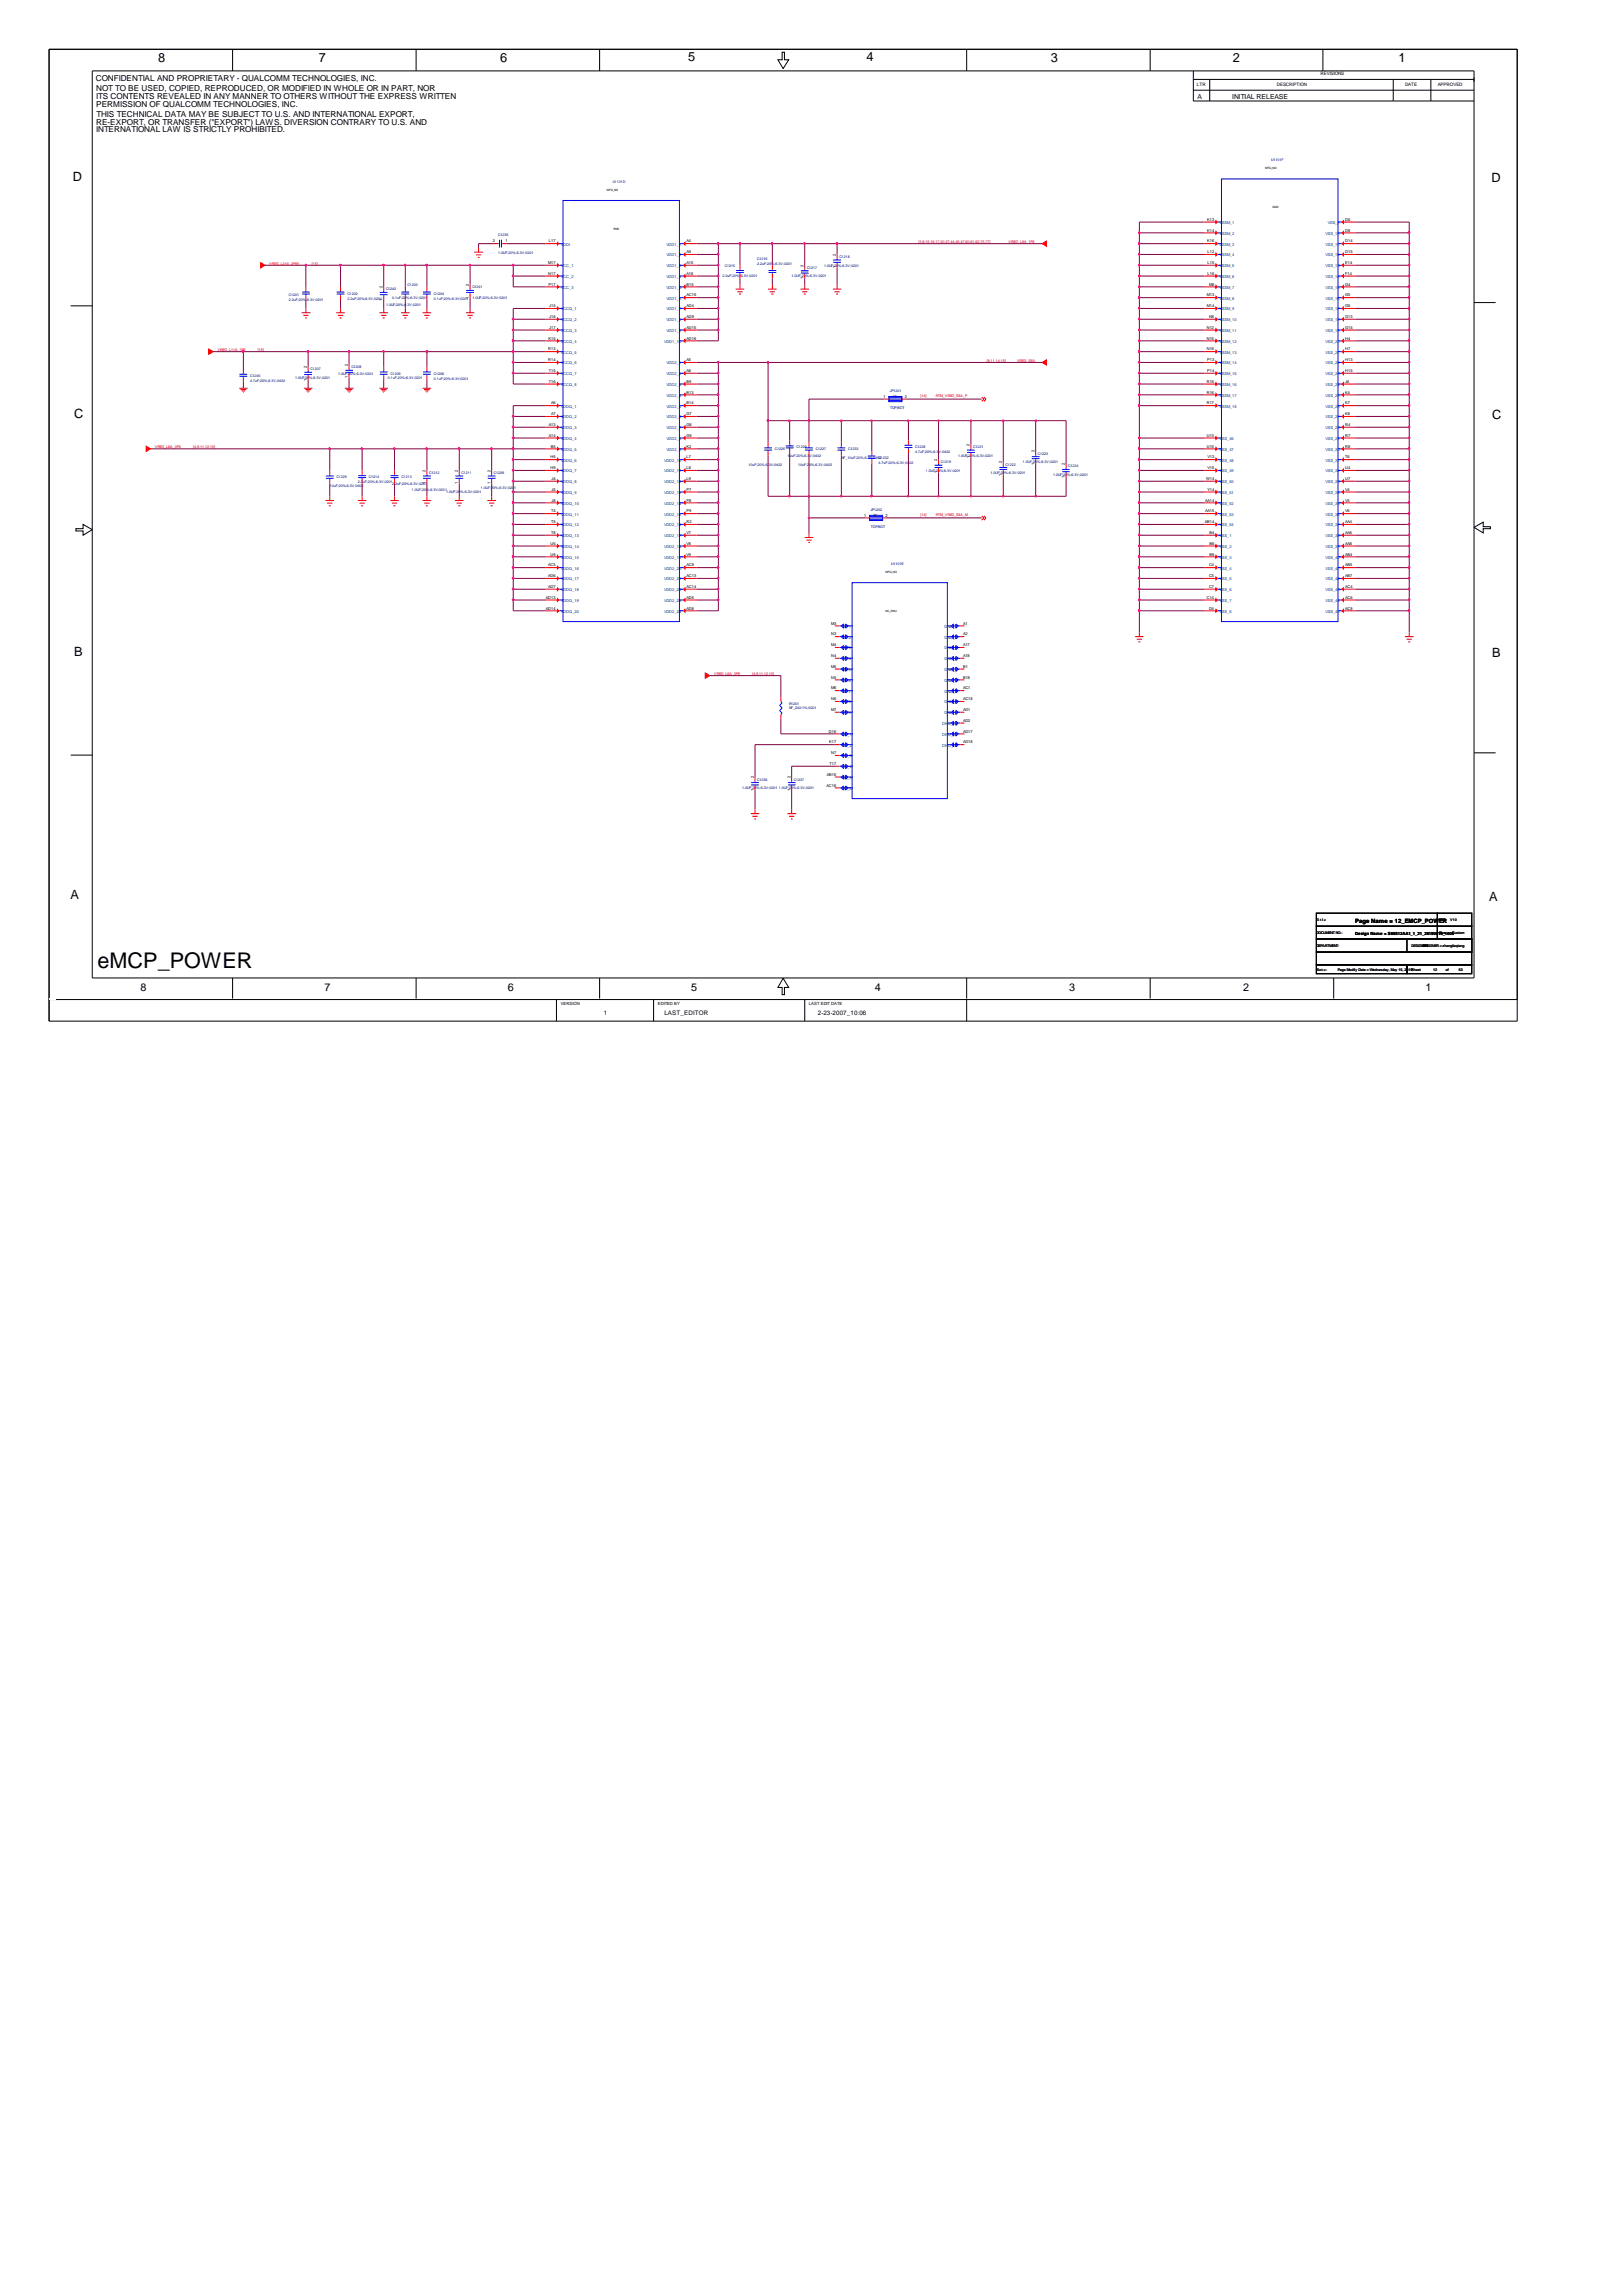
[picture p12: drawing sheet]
<svg xmlns="http://www.w3.org/2000/svg" width="210mm" height="297mm" viewBox="0 0 210 297" stroke-linecap="round" stroke-linejoin="round" font-family="sans-serif">
<defs><g id="words">
<text font-size="2.8" x="12.6" y="125.2">eMCP_POWER</text>
<g font-size="1.7">
<text x="20.5" y="8">8</text>
<text x="41.3" y="8">7</text>
<text x="64.7" y="8">6</text>
<text x="89.1" y="7.9">5</text>
<text x="112.1" y="7.9">4</text>
<text x="136" y="8">3</text>
<text x="159.6" y="8">2</text>
<text x="181" y="8">1</text>
<text x="9.4" y="23.4">D</text>
<text x="193" y="23.5">D</text>
<text x="9.6" y="54.1">C</text>
<text x="193.1" y="54.3">C</text>
<text x="9.6" y="84.8">B</text>
<text x="193.1" y="85">B</text>
<text x="9.1" y="116.4">A</text>
<text x="192.7" y="116.5">A</text>
</g>
<g font-size="1.4">
<text x="18.2" y="128.2">8</text>
<text x="42" y="128.2">7</text>
<text x="65.7" y="128.2">6</text>
<text x="89.5" y="128.2">5</text>
<text x="113.2" y="128.2">4</text>
<text x="138.3" y="128.2">3</text>
<text x="160.9" y="128.2">2</text>
<text x="184.5" y="128.2">1</text>
</g>
<g font-size="1.1">
<text x="12.4" y="10.4">CONFIDENTIAL AND PROPRIETARY - QUALCOMM TECHNOLOGIES, INC.</text>
<text x="12.4" y="11.8">NOT TO BE USED, COPIED, REPRODUCED, OR MODIFIED IN WHOLE OR IN PART, NOR</text>
<text x="12.4" y="16.1">RE-EXPORT, OR TRANSFER (&quot;EXPORT&quot;) LAWS. DIVERSION CONTRARY TO U.S. AND</text>
<text x="12.4" y="17.1">INTERNATIONAL LAW IS STRICTLY PROHIBITED.</text>
<text x="12.4" y="12.8">ITS CONTENTS REVEALED IN ANY MANNER TO OTHERS WITHOUT THE EXPRESS WRITTEN</text>
<text x="12.4" y="13.8">PERMISSION OF QUALCOMM TECHNOLOGIES, INC.</text>
<text x="12.5" y="15.1">THIS TECHNICAL DATA MAY BE SUBJECT TO U.S. AND INTERNATIONAL EXPORT,</text>
</g>
<g font-size=".9">
<text x="155" y="12.8">A</text>
<text x="159.5" y="12.8">INITIAL RELEASE</text>
</g>
<g font-size=".8">
<text x="175.4" y="119.4">Page Name = 12_EMCP_POWER</text>
<text x="78.1" y="131.3">1</text>
<text x="86" y="131.3">LAST_EDITOR</text>
<text x="105.8" y="131.3">2-23-2007_10:06</text>
</g>
<g font-size=".6">
<text x="154.9" y="11.1">LTR</text>
<text x="165.2" y="11.1">DESCRIPTION</text>
<text x="170.9" y="9.8">REVISIONS</text>
<text x="181.8" y="11.1">DATE</text>
<text x="186.1" y="11.1">APPROVED</text>
<text x="175.4" y="120.9">Design Name = S88512AA1_1_21_20190515_1605</text>
<text x="72.6" y="130">VERSION</text>
<text x="85.1" y="130">EDITED BY</text>
<text x="104.7" y="130">LAST EDIT DATE</text>
</g>
<g font-size=".5" fill="#000080">
<text x="79.3" y="23.7">U1101D</text>
<text x="164.5" y="20.9">U1101F</text>
<text x="64.5" y="30.6">C1235</text>
<text x="64.5" y="32.9">1.0UF;20%;6.3V;0201</text>
<text x="93.5" y="35.9">2.2uF;20%;6.3V;0201</text>
<text x="93.8" y="34.5">C1215</text>
<text x="98" y="33.7">C1216</text>
<text x="98" y="34.3">2.2uF;20%;6.3V;0201</text>
<text x="102.4" y="35.9">1.0UF;20%;6.3V;0201</text>
<text x="104.4" y="34.8">C1217</text>
<text x="106.6" y="34.5">1.0UF;20%;6.3V;0201</text>
<text x="108.6" y="33.4">C1218</text>
<text x="37.4" y="38.3">C1201</text>
<text x="37.4" y="39">2.2uF;20%;6.3V;0201</text>
<text x="45" y="38.1">C1202</text>
<text x="45" y="38.8">2.2uF;20%;6.3V;0201</text>
<text x="50" y="37.6">C1242</text>
<text x="50" y="39.5">1.0UF;20%;6.3V;0201</text>
<text x="50.8" y="38.7">0.1uF;20%;6.3V;0201</text>
<text x="52.7" y="37">C1203</text>
<text x="56.1" y="38.1">C1204</text>
<text x="56.1" y="38.8">0.1uF;20%;6.3V;0201</text>
<text x="61.1" y="37.3">C1241</text>
<text x="61.1" y="38.7">1.0UF;20%;6.3V;0201</text>
<text x="40.2" y="47.9">C1207</text>
<text x="45.5" y="47.7">C1208</text>
<text x="32.4" y="48.8">C1240</text>
<text x="32.4" y="49.4">4.7uF;20%;6.3V;0402</text>
<text x="38.2" y="49.1">1.0UF;20%;6.3V;0201</text>
<text x="43.8" y="48.5">1.0UF;20%;6.3V;0201</text>
<text x="50.2" y="49.1">0.1uF;20%;6.3V;0201</text>
<text x="50.5" y="48.5">C1205</text>
<text x="56.1" y="48.5">C1206</text>
<text x="56.1" y="49.1">0.1uF;20%;6.3V;0201</text>
<text x="115.1" y="50.7">JP1201</text>
<text x="115.2" y="52.9">TOP;BOT</text>
<text x="100.3" y="58.2">C1225</text>
<text x="101.9" y="59.1">10uF;20%;6.3</text>
<text x="103.1" y="58">C1226</text>
<text x="104.8" y="59.1">V;0402</text>
<text x="105.6" y="58.2">C1227</text>
<text x="108.9" y="59.4">NF_10uF;20%;6.3V;0402</text>
<text x="109.8" y="58.2">C1233</text>
<text x="113.7" y="59.4">C1232</text>
<text x="118.4" y="58">C1228</text>
<text x="118.4" y="58.7">4.7uF;20%;6.3</text>
<text x="121.5" y="58.7">V;0402</text>
<text x="121.8" y="59.9">C1219</text>
<text x="124" y="59.1">1.0UF;20%;6.3V;0201</text>
<text x="125.9" y="58">C1221</text>
<text x="132.4" y="59.9">1.0UF;20%;6.3V;0201</text>
<text x="134.3" y="58.8">C1223</text>
<text x="42.7" y="63">10uF;20%;6.3V;0402</text>
<text x="43.6" y="61.9">C1229</text>
<text x="46.3" y="62.4">2.2uF;20%;6.3V;0201</text>
<text x="47.8" y="61.9">C1214</text>
<text x="50.8" y="62.7">2.2uF;20%;6.3V;0201</text>
<text x="51.9" y="61.9">C1213</text>
<text x="53.3" y="63.6">1.0UF;20%;6.3V;0201</text>
<text x="55.5" y="61.3">C1212</text>
<text x="57.7" y="63.8">1.0UF;20%;6.3V;0201</text>
<text x="59.7" y="61.3">C1211</text>
<text x="62.2" y="63.3">1.0UF;20%;6.3V;0201</text>
<text x="63.9" y="61.3">C1209</text>
<text x="96.9" y="60.2">10uF;20%;6.3V;0402</text>
<text x="103.3" y="60.2">10uF;20%;6.3V;0402</text>
<text x="113.7" y="60.1">4.7uF;20%;6.3V;0402</text>
<text x="119.8" y="61">1.0UF;20%;6.3V;0201</text>
<text x="128.2" y="61.3">1.0UF;20%;6.3V;0201</text>
<text x="130.1" y="60.2">C1222</text>
<text x="136.3" y="61.6">1.0UF;20%;6.3V;0201</text>
<text x="138.2" y="60.5">C1224</text>
<text x="112.6" y="66.1">JP1202</text>
<text x="112.7" y="68.3">TOP;BOT</text>
<text x="115.3" y="73.1">U1101E</text>
<text x="102.1" y="91.2">R1201</text>
<text x="102.1" y="91.7">NF_240;1%;0201</text>
<text x="98" y="101">C1236</text>
<text x="102.7" y="101">C1237</text>
<text x="96.1" y="102.1">1.0UF;20%;6.3V;0201</text>
<text x="100.8" y="102.1">1.0UF;20%;6.3V;0201</text>
</g>
<g font-size=".5">
<text x="156.2" y="28.6">K13</text>
<text x="156.2" y="30">K14</text>
<text x="174.1" y="28.6">D6</text>
<text x="174.1" y="30">D8</text>
<text x="63.8" y="31.4">2</text>
<text x="65.4" y="31.4">1</text>
<text x="71" y="34.1">M17</text>
<text x="71" y="35.5">N17</text>
<text x="71" y="31.4">L17</text>
<text x="88.9" y="31.4">A4</text>
<text x="88.9" y="32.8">A9</text>
<text x="88.9" y="34.1">A15</text>
<text x="88.9" y="35.5">A16</text>
<text x="104" y="34.5" transform="rotate(-90 104 34.5)">2</text>
<text x="108.2" y="34.7" transform="rotate(-90 108.2 34.7)">1</text>
<text x="108.2" y="33.1" transform="rotate(-90 108.2 33.1)">2</text>
<text x="156.2" y="31.4">K16</text>
<text x="156.3" y="32.8">L12</text>
<text x="156.3" y="34.1">L15</text>
<text x="156.3" y="35.5">L16</text>
<text x="174.1" y="31.4">D14</text>
<text x="174.1" y="32.8">D15</text>
<text x="174.1" y="34.1">E14</text>
<text x="174.1" y="35.5">F14</text>
<text x="49.5" y="38.9" transform="rotate(-90 49.5 38.9)">1</text>
<text x="49.5" y="37.3" transform="rotate(-90 49.5 37.3)">2</text>
<text x="60.7" y="38.6" transform="rotate(-90 60.7 38.6)">1</text>
<text x="60.7" y="37" transform="rotate(-90 60.7 37)">2</text>
<text x="71" y="36.9">P17</text>
<text x="71.1" y="39.7">J15</text>
<text x="71.1" y="41.1">J16</text>
<text x="88.9" y="36.9">B15</text>
<text x="88.9" y="38.3">AC15</text>
<text x="88.9" y="39.7">AD4</text>
<text x="88.9" y="41.1">AD9</text>
<text x="104" y="36.1" transform="rotate(-90 104 36.1)">1</text>
<text x="156.2" y="38.3">M13</text>
<text x="156.2" y="39.7">M14</text>
<text x="156.5" y="36.9">M8</text>
<text x="156.5" y="41.1">N8</text>
<text x="174.1" y="36.9">G4</text>
<text x="174.1" y="38.3">G5</text>
<text x="174.1" y="39.7">G6</text>
<text x="174.1" y="41.1">G13</text>
<text x="39.7" y="47.6" transform="rotate(-90 39.7 47.6)">2</text>
<text x="45" y="47.4" transform="rotate(-90 45 47.4)">2</text>
<text x="71" y="45.3">R13</text>
<text x="71" y="46.7">R14</text>
<text x="71" y="43.9">K15</text>
<text x="71.1" y="42.5">J17</text>
<text x="88.9" y="42.5">AD15</text>
<text x="88.9" y="43.9">AD16</text>
<text x="88.9" y="46.7">A5</text>
<text x="156.2" y="42.5">N12</text>
<text x="156.2" y="43.9">N15</text>
<text x="156.2" y="45.3">N16</text>
<text x="156.2" y="46.7">P13</text>
<text x="174.1" y="42.5">G15</text>
<text x="174.1" y="43.9">H4</text>
<text x="174.1" y="45.3">H7</text>
<text x="174.1" y="46.7">H13</text>
<text x="39.7" y="49.3" transform="rotate(-90 39.7 49.3)">1</text>
<text x="45" y="49" transform="rotate(-90 45 49)">1</text>
<text x="71" y="48.1">T15</text>
<text x="71" y="49.5">T16</text>
<text x="71.3" y="52.3">A6</text>
<text x="71.3" y="53.7">A7</text>
<text x="88.9" y="48.1">A8</text>
<text x="88.9" y="49.5">B9</text>
<text x="88.9" y="50.9">B13</text>
<text x="88.9" y="52.3">B14</text>
<text x="88.9" y="53.7">G7</text>
<text x="114.3" y="51.5">1</text>
<text x="117.1" y="51.5">2</text>
<text x="156.2" y="49.5">R15</text>
<text x="156.2" y="50.9">R16</text>
<text x="156.2" y="52.3">R17</text>
<text x="156.2" y="48.1">P14</text>
<text x="174.1" y="48.1">H15</text>
<text x="174.1" y="49.5">J6</text>
<text x="174.1" y="50.9">K4</text>
<text x="174.1" y="52.3">K7</text>
<text x="174.1" y="53.7">K8</text>
<text x="71" y="55.1">A13</text>
<text x="71" y="56.5">A14</text>
<text x="71.2" y="59.3">H5</text>
<text x="71.3" y="57.9">B5</text>
<text x="88.9" y="55.1">G8</text>
<text x="88.9" y="56.5">G9</text>
<text x="88.9" y="57.9">K2</text>
<text x="88.9" y="59.3">L7</text>
<text x="121.3" y="59.6" transform="rotate(-90 121.3 59.6)">2</text>
<text x="125.5" y="59.3" transform="rotate(-90 125.5 59.3)">1</text>
<text x="125.5" y="57.7" transform="rotate(-90 125.5 57.7)">2</text>
<text x="129.7" y="59.9" transform="rotate(-90 129.7 59.9)">2</text>
<text x="133.9" y="58.5" transform="rotate(-90 133.9 58.5)">2</text>
<text x="156.2" y="56.5">U13</text>
<text x="156.2" y="57.9">U15</text>
<text x="156.3" y="59.3">V13</text>
<text x="174.1" y="55.1">R4</text>
<text x="174.1" y="56.5">R7</text>
<text x="174.1" y="57.9">R8</text>
<text x="174.1" y="59.3">T6</text>
<text x="55.1" y="62.6" transform="rotate(-90 55.1 62.6)">1</text>
<text x="55.1" y="61" transform="rotate(-90 55.1 61)">2</text>
<text x="59.3" y="62.6" transform="rotate(-90 59.3 62.6)">1</text>
<text x="59.3" y="61" transform="rotate(-90 59.3 61)">2</text>
<text x="63.5" y="62.6" transform="rotate(-90 63.5 62.6)">1</text>
<text x="63.5" y="61" transform="rotate(-90 63.5 61)">2</text>
<text x="71.2" y="60.7">H9</text>
<text x="71.4" y="62.1">J4</text>
<text x="71.4" y="63.5">J5</text>
<text x="71.4" y="64.9">J8</text>
<text x="88.9" y="60.7">L8</text>
<text x="88.9" y="62.1">L9</text>
<text x="88.9" y="63.5">P7</text>
<text x="88.9" y="64.9">P8</text>
<text x="121.3" y="61.2" transform="rotate(-90 121.3 61.2)">1</text>
<text x="129.7" y="61.5" transform="rotate(-90 129.7 61.5)">1</text>
<text x="133.9" y="60.1" transform="rotate(-90 133.9 60.1)">1</text>
<text x="137.8" y="61.8" transform="rotate(-90 137.8 61.8)">1</text>
<text x="137.8" y="60.2" transform="rotate(-90 137.8 60.2)">2</text>
<text x="156" y="64.9">AA14</text>
<text x="156.1" y="62.1">W14</text>
<text x="156.3" y="60.7">V15</text>
<text x="156.3" y="63.5">Y14</text>
<text x="174.1" y="60.7">U4</text>
<text x="174.1" y="62.1">U7</text>
<text x="174.1" y="63.5">V4</text>
<text x="174.1" y="64.9">V5</text>
<text x="71.2" y="70.5">U5</text>
<text x="71.2" y="71.9">U9</text>
<text x="71.3" y="66.3">T4</text>
<text x="71.3" y="67.7">T5</text>
<text x="71.3" y="69.1">T8</text>
<text x="88.9" y="66.3">P9</text>
<text x="88.9" y="67.7">R2</text>
<text x="88.9" y="69.1">V7</text>
<text x="88.9" y="70.5">V8</text>
<text x="88.9" y="71.9">V9</text>
<text x="111.8" y="66.8">1</text>
<text x="114.6" y="66.8">2</text>
<text x="155.9" y="67.7">AB14</text>
<text x="156" y="66.3">AA15</text>
<text x="156.5" y="69.1">B4</text>
<text x="156.5" y="70.5">B6</text>
<text x="156.5" y="71.9">B8</text>
<text x="174.1" y="66.3">V6</text>
<text x="174.1" y="67.7">AA4</text>
<text x="174.1" y="69.1">AA6</text>
<text x="174.1" y="70.5">AA8</text>
<text x="174.1" y="71.9">AB4</text>
<text x="70.7" y="77.5">AD13</text>
<text x="71" y="73.3">AC5</text>
<text x="71" y="74.7">AD6</text>
<text x="71" y="76.1">AD7</text>
<text x="88.9" y="73.3">AC9</text>
<text x="88.9" y="74.7">AC13</text>
<text x="88.9" y="76.1">AC14</text>
<text x="88.9" y="77.5">AD5</text>
<text x="156.2" y="77.5">C14</text>
<text x="156.5" y="73.3">C4</text>
<text x="156.5" y="74.7">C5</text>
<text x="156.5" y="76.1">C7</text>
<text x="174.1" y="73.3">AB5</text>
<text x="174.1" y="74.7">AB7</text>
<text x="174.1" y="76.1">AC4</text>
<text x="174.1" y="77.5">AC6</text>
<text x="70.7" y="78.9">AD14</text>
<text x="88.9" y="78.9">AD8</text>
<text x="107.6" y="80.8">M3</text>
<text x="107.6" y="82.2">N3</text>
<text x="107.6" y="83.6">M4</text>
<text x="124.6" y="80.8">A1</text>
<text x="124.6" y="82.2">A2</text>
<text x="124.6" y="83.6">A17</text>
<text x="156.5" y="78.9">D4</text>
<text x="174.1" y="78.9">AC8</text>
<text x="107.6" y="85">N4</text>
<text x="107.6" y="86.4">M5</text>
<text x="107.6" y="87.8">N5</text>
<text x="107.6" y="89.2">M6</text>
<text x="124.6" y="85">A18</text>
<text x="124.6" y="86.4">B1</text>
<text x="124.6" y="87.8">B18</text>
<text x="124.6" y="89.2">AC1</text>
<text x="107.3" y="94.8">D16</text>
<text x="107.6" y="90.6">N6</text>
<text x="107.6" y="92">M7</text>
<text x="124.6" y="90.6">AC18</text>
<text x="124.6" y="92">AD1</text>
<text x="124.6" y="93.4">AD2</text>
<text x="124.6" y="94.8">AD17</text>
<text x="97.5" y="100.7" transform="rotate(-90 97.5 100.7)">2</text>
<text x="102.3" y="100.7" transform="rotate(-90 102.3 100.7)">2</text>
<text x="107" y="101.8">AC16</text>
<text x="107" y="100.4">AB16</text>
<text x="107.3" y="96.2">K17</text>
<text x="107.4" y="99">T17</text>
<text x="107.6" y="97.6">N7</text>
<text x="124.6" y="96.2">AD18</text>
<text x="97.5" y="102.3" transform="rotate(-90 97.5 102.3)">1</text>
<text x="102.3" y="102.3" transform="rotate(-90 102.3 102.3)">1</text>
<text x="170.3" y="119.1">Title</text>
<text x="186.2" y="119.1">REV: V10</text>
<text x="170.3" y="120.8">DOCUMENT NO.:</text>
<text x="170.3" y="122.5">DEPARTMENT:</text>
<text x="170.4" y="125.6">Date:</text>
<text x="173.1" y="125.6">Page Modify Date = Wednesday, May 15, 2019Sheet</text>
<text x="182.7" y="122.5">DESIGNDEER:IGNER = zhanglieqiang</text>
<text x="184.6" y="122.5">S</text>
<text x="185.5" y="125.6">12</text>
<text x="186.2" y="120.8">Size</text>
<text x="187.1" y="125.6">of</text>
<text x="187.9" y="120.8">Custom</text>
<text x="188.8" y="125.6">53</text>
</g>
<g font-size=".5" fill="#004080">
<text x="157.8" y="29">V</text>
<text x="158.1" y="29">SSM_1</text>
<text x="171.8" y="29">VSS_9</text>
<text x="72.6" y="31.8">V</text>
<text x="72.6" y="34.6">V</text>
<text x="72.6" y="36">V</text>
<text x="72.9" y="31.8">DDI</text>
<text x="72.9" y="34.6">CC_1</text>
<text x="72.9" y="36">CC_2</text>
<text x="86.2" y="31.8">VDD1_1</text>
<text x="86.2" y="33.2">VDD1_2</text>
<text x="86.2" y="34.6">VDD1_3</text>
<text x="86.2" y="36">VDD1_4</text>
<text x="157.8" y="30.4">V</text>
<text x="157.8" y="31.8">V</text>
<text x="157.8" y="33.2">V</text>
<text x="157.8" y="34.6">V</text>
<text x="157.8" y="36">V</text>
<text x="158.1" y="30.4">SSM_2</text>
<text x="158.1" y="31.8">SSM_3</text>
<text x="158.1" y="33.2">SSM_4</text>
<text x="158.1" y="34.6">SSM_5</text>
<text x="158.1" y="36">SSM_6</text>
<text x="171.5" y="30.4">VSS_10</text>
<text x="171.5" y="31.8">VSS_11</text>
<text x="171.5" y="33.2">VSS_12</text>
<text x="171.5" y="34.6">VSS_13</text>
<text x="171.5" y="36">VSS_14</text>
<text x="72.6" y="37.4">V</text>
<text x="72.6" y="40.2">V</text>
<text x="72.6" y="41.6">V</text>
<text x="72.9" y="37.4">CC_3</text>
<text x="72.9" y="40.2">CCQ_1</text>
<text x="72.9" y="41.6">CCQ_2</text>
<text x="86.2" y="37.4">VDD1_5</text>
<text x="86.2" y="38.8">VDD1_6</text>
<text x="86.2" y="40.2">VDD1_7</text>
<text x="86.2" y="41.6">VDD1_8</text>
<text x="157.8" y="37.4">V</text>
<text x="157.8" y="38.8">V</text>
<text x="157.8" y="40.2">V</text>
<text x="157.8" y="41.6">V</text>
<text x="158.1" y="37.4">SSM_7</text>
<text x="158.1" y="40.2">SSM_9</text>
<text x="158.1" y="41.6">SSM_10</text>
<text x="158.1" y="38.8">SSM_8</text>
<text x="171.5" y="37.4">VSS_15</text>
<text x="171.5" y="38.8">VSS_16</text>
<text x="171.5" y="40.2">VSS_17</text>
<text x="171.5" y="41.6">VSS_18</text>
<text x="72.6" y="43">V</text>
<text x="72.6" y="44.4">V</text>
<text x="72.6" y="45.7">V</text>
<text x="72.6" y="47.1">V</text>
<text x="72.9" y="43">CCQ_3</text>
<text x="72.9" y="44.4">CCQ_4</text>
<text x="72.9" y="45.7">CCQ_5</text>
<text x="72.9" y="47.1">CCQ_6</text>
<text x="85.9" y="44.4">VDD1_10</text>
<text x="86.2" y="43">VDD1_9</text>
<text x="86.2" y="47.1">VDD2_1</text>
<text x="157.8" y="43">V</text>
<text x="157.8" y="44.4">V</text>
<text x="157.8" y="45.7">V</text>
<text x="157.8" y="47.1">V</text>
<text x="158.1" y="43">SSM_11</text>
<text x="158.1" y="44.4">SSM_12</text>
<text x="158.1" y="45.7">SSM_13</text>
<text x="158.1" y="47.1">SSM_14</text>
<text x="171.5" y="43">VSS_19</text>
<text x="171.5" y="44.4">VSS_20</text>
<text x="171.5" y="45.7">VSS_21</text>
<text x="171.5" y="47.1">VSS_22</text>
<text x="72.6" y="48.5">V</text>
<text x="72.6" y="49.9">V</text>
<text x="72.6" y="52.7">V</text>
<text x="72.9" y="48.5">CCQ_7</text>
<text x="72.9" y="49.9">CCQ_8</text>
<text x="72.9" y="52.7">DDQ_1</text>
<text x="86.2" y="48.5">VDD2_2</text>
<text x="86.2" y="49.9">VDD2_3</text>
<text x="86.2" y="51.3">VDD2_4</text>
<text x="86.2" y="52.7">VDD2_5</text>
<text x="157.8" y="48.5">V</text>
<text x="157.8" y="49.9">V</text>
<text x="157.8" y="51.3">V</text>
<text x="157.8" y="52.7">V</text>
<text x="158.1" y="48.5">SSM_15</text>
<text x="158.1" y="49.9">SSM_16</text>
<text x="158.1" y="51.3">SSM_17</text>
<text x="158.1" y="52.7">SSM_18</text>
<text x="171.5" y="48.5">VSS_23</text>
<text x="171.5" y="49.9">VSS_24</text>
<text x="171.5" y="51.3">VSS_25</text>
<text x="171.5" y="52.7">VSS_26</text>
<text x="72.6" y="54.1">V</text>
<text x="72.6" y="55.5">V</text>
<text x="72.6" y="56.9">V</text>
<text x="72.6" y="58.3">V</text>
<text x="72.6" y="59.7">V</text>
<text x="72.9" y="54.1">DDQ_2</text>
<text x="72.9" y="55.5">DDQ_3</text>
<text x="72.9" y="56.9">DDQ_4</text>
<text x="72.9" y="58.3">DDQ_5</text>
<text x="72.9" y="59.7">DDQ_6</text>
<text x="85.9" y="59.7">VDD2_10</text>
<text x="86.2" y="54.1">VDD2_6</text>
<text x="86.2" y="55.5">VDD2_7</text>
<text x="86.2" y="56.9">VDD2_8</text>
<text x="86.2" y="58.3">VDD2_9</text>
<text x="157.8" y="56.9">V</text>
<text x="157.8" y="58.3">V</text>
<text x="157.8" y="59.7">V</text>
<text x="158.1" y="56.9">SS_46</text>
<text x="158.1" y="58.3">SS_47</text>
<text x="158.1" y="59.7">SS_48</text>
<text x="171.5" y="54.1">VSS_27</text>
<text x="171.5" y="55.5">VSS_28</text>
<text x="171.5" y="56.9">VSS_29</text>
<text x="171.5" y="58.3">VSS_30</text>
<text x="171.5" y="59.7">VSS_31</text>
<text x="72.6" y="61.1">V</text>
<text x="72.6" y="62.5">V</text>
<text x="72.6" y="63.9">V</text>
<text x="72.6" y="65.3">V</text>
<text x="72.9" y="61.1">DDQ_7</text>
<text x="72.9" y="62.5">DDQ_8</text>
<text x="72.9" y="63.9">DDQ_9</text>
<text x="72.9" y="65.3">DDQ_10</text>
<text x="85.9" y="61.1">VDD2_11</text>
<text x="85.9" y="62.5">VDD2_12</text>
<text x="85.9" y="63.9">VDD2_13</text>
<text x="85.9" y="65.3">VDD2_14</text>
<text x="157.8" y="61.1">V</text>
<text x="157.8" y="62.5">V</text>
<text x="157.8" y="63.9">V</text>
<text x="157.8" y="65.3">V</text>
<text x="158.1" y="61.1">SS_49</text>
<text x="158.1" y="62.5">SS_50</text>
<text x="158.1" y="63.9">SS_51</text>
<text x="158.1" y="65.3">SS_52</text>
<text x="171.5" y="61.1">VSS_32</text>
<text x="171.5" y="62.5">VSS_33</text>
<text x="171.5" y="63.9">VSS_34</text>
<text x="171.5" y="65.3">VSS_35</text>
<text x="72.6" y="66.7">V</text>
<text x="72.6" y="68.1">V</text>
<text x="72.6" y="69.5">V</text>
<text x="72.6" y="70.9">V</text>
<text x="72.9" y="66.7">DDQ_11</text>
<text x="72.9" y="68.1">DDQ_12</text>
<text x="72.9" y="69.5">DDQ_13</text>
<text x="72.9" y="70.9">DDQ_14</text>
<text x="85.9" y="66.7">VDD2_15</text>
<text x="85.9" y="68.1">VDD2_16</text>
<text x="85.9" y="69.5">VDD2_17</text>
<text x="85.9" y="70.9">VDD2_18</text>
<text x="157.8" y="69.5">V</text>
<text x="157.8" y="70.9">V</text>
<text x="157.8" y="66.7">V</text>
<text x="157.8" y="68.1">V</text>
<text x="158.1" y="69.5">SS_1</text>
<text x="158.1" y="70.9">SS_2</text>
<text x="158.1" y="66.7">SS_53</text>
<text x="158.1" y="68.1">SS_54</text>
<text x="171.5" y="66.7">VSS_36</text>
<text x="171.5" y="68.1">VSS_37</text>
<text x="171.5" y="69.5">VSS_38</text>
<text x="171.5" y="70.9">VSS_39</text>
<text x="72.6" y="72.3">V</text>
<text x="72.6" y="73.7">V</text>
<text x="72.6" y="75.1">V</text>
<text x="72.6" y="76.5">V</text>
<text x="72.6" y="77.9">V</text>
<text x="72.9" y="72.3">DDQ_15</text>
<text x="72.9" y="73.7">DDQ_16</text>
<text x="72.9" y="75.1">DDQ_17</text>
<text x="72.9" y="76.5">DDQ_18</text>
<text x="72.9" y="77.9">DDQ_19</text>
<text x="85.9" y="72.3">VDD2_19</text>
<text x="85.9" y="73.7">VDD2_20</text>
<text x="85.9" y="75.1">VDD2_21</text>
<text x="85.9" y="76.5">VDD2_22</text>
<text x="85.9" y="77.9">VDD2_23</text>
<text x="157.8" y="72.3">V</text>
<text x="157.8" y="73.7">V</text>
<text x="157.8" y="75.1">V</text>
<text x="157.8" y="76.5">V</text>
<text x="157.8" y="77.9">V</text>
<text x="158.1" y="72.3">SS_3</text>
<text x="158.1" y="73.7">SS_4</text>
<text x="158.1" y="75.1">SS_5</text>
<text x="158.1" y="76.5">SS_6</text>
<text x="158.1" y="77.9">SS_7</text>
<text x="171.5" y="72.3">VSS_40</text>
<text x="171.5" y="73.7">VSS_41</text>
<text x="171.5" y="75.1">VSS_42</text>
<text x="171.5" y="76.5">VSS_43</text>
<text x="171.5" y="77.9">VSS_44</text>
<text x="72.6" y="79.3">V</text>
<text x="72.9" y="79.3">DDQ_20</text>
<text x="85.9" y="79.3">VDD2_24</text>
<text x="108.9" y="81.2">VSF1</text>
<text x="108.9" y="82.6">VSF2</text>
<text x="122.2" y="81.2">DNU_1</text>
<text x="122.2" y="82.6">DNU_2</text>
<text x="157.8" y="79.3">V</text>
<text x="158.1" y="79.3">SS_8</text>
<text x="171.5" y="79.3">VSS_45</text>
<text x="108.9" y="84">VSF3</text>
<text x="108.9" y="85.4">VSF4</text>
<text x="108.9" y="86.8">VSF5</text>
<text x="108.9" y="88.2">VSF6</text>
<text x="108.9" y="89.6">VSF7</text>
<text x="122.2" y="84">DNU_3</text>
<text x="122.2" y="85.4">DNU_4</text>
<text x="122.2" y="86.8">DNU_5</text>
<text x="122.2" y="88.2">DNU_6</text>
<text x="122.2" y="89.6">DNU_7</text>
<text x="108.9" y="91">VSF8</text>
<text x="108.9" y="92.4">VSF9</text>
<text x="108.9" y="95.2">NC_1</text>
<text x="121.9" y="93.8">DNU_10</text>
<text x="121.9" y="95.2">DNU_11</text>
<text x="122.2" y="91">DNU_8</text>
<text x="122.2" y="92.4">DNU_9</text>
<text x="108.9" y="96.6">NC_2</text>
<text x="108.9" y="98">NC_3</text>
<text x="108.9" y="99.4">NC_4</text>
<text x="108.9" y="100.8">NC_5</text>
<text x="121.9" y="96.6">DNU_12</text>
<text x="108.9" y="102.2">NC_6</text>
</g>
<g font-size=".5" fill="#f00">
<text x="34.8" y="34.2">VREG_L24A_2P96</text>
<text x="40.3" y="34.2">[15]</text>
<text x="118.9" y="31.4">[3,8,15,16,17,20,37,44,45,47,60,61,62,75,77]</text>
<text x="130.5" y="31.4">VREG_L9A_1P8</text>
<text x="28.2" y="45.4">VREG_L11A_1P8</text>
<text x="33.4" y="45.4">[15]</text>
<text x="127.7" y="46.8">[8,11,14,15]</text>
<text x="131.6" y="46.8">VREG_S8A</text>
<text x="119.1" y="51.3">[14]</text>
<text x="121.1" y="51.3">RTM_VREG_S8A_P</text>
<text x="20" y="58">VREG_L6A_0P6</text>
<text x="25" y="58">[4,9,11,12,15]</text>
<text x="119.1" y="66.7">[14]</text>
<text x="121.1" y="66.7">RTM_VREG_S8A_M</text>
<text x="92.4" y="87.3">VREG_L6A_0P6</text>
<text x="97.3" y="87.3">[4,9,11,12,15]</text>
</g>
<g font-size=".4">
<text x="163.7" y="21.9">MFG_NO</text>
<text x="78.5" y="24.7">MFG_NO</text>
<text x="79.4" y="29.7">PWR</text>
<text x="164.7" y="26.9">GND</text>
<text x="115.6" y="51.4">L9</text>
<text x="113.1" y="66.8">L9</text>
<text x="114.6" y="74.1">MFG_NO</text>
<text x="114.6" y="79.1">NC_DNU</text>
</g>
</g></defs>
<g fill="none" stroke="#000" stroke-width=".13">
<path d="M6.3 6.4h190v125.7h-190zM11.9 9.2h178.9v117.3h-178.9zM30.1 6.4v2.8M53.8 6.4v2.8M77.6 6.4v2.8M101.2 6.8h.3v.9h.6l-.8 1.2-.6-1.2h.5zM125.1 6.4v2.8M148.8 6.4v2.8M154.4 9.2v3.9h36.4M154.4 11.7h36.4M154.4 10.3h36.4M156.5 10.3v2.8"/>
<path d="M171.2 6.4v2.8M180.3 10.3v2.8M185.2 10.3v2.8M9.1 39.6h2.8M190.8 39.1h2.7M9.8 68.4h1v-.6l1.1 .7-1.1 .7v-.5h-1zM190.8 68.2l1.1-.7v.6h1v.3h-1v.5zM9.1 97.7h2.8M190.8 97.4h2.7M170.3 118.1h15.7v1.7h-15.7zM170.3 119.8h15.7v1.7h-15.7zM186 118.1h4.5v1.7h-4.5z"/>
<path d="M186 119.8h4.5v1.7h-4.5zM6.3 129.3h190M30.1 126.5v2.7M53.8 126.5v2.7M72 129.3v2.8M77.6 126.5v2.7M84.6 129.3v2.8M101.3 126.6l.8 1.1h-.6v1h-.3v-1h-.5zM104.1 129.3v2.8M125.1 126.5v2.7M125.1 129.3v2.8M148.8 126.5v2.7"/>
<path d="M170.3 124.8h11.8v1.2h-11.8zM170.3 123.2h20.2v1.6h-20.2zM170.3 121.5h20.2v1.7h-20.2zM172.6 126.5v2.7M182.1 124.8h8.4v1.2h-8.4zM182.1 121.5h8.4v1.7h-8.4z"/>
</g>
<g fill="none" stroke="#f00" stroke-width=".13">
<path d="M39.6 37.1v.6M39.6 38.2v.6M39.6 39.9v.6M44.1 37.1v.6M44.1 38.2v.6M44.1 39.9v.6M49.7 37.1v.6M49.7 38.2v.6M49.7 39.9v.6M52.5 37.1v.6M52.5 38.2v.6M52.5 39.9v.6"/>
<path d="M55.2 37.1v.6M55.2 38.2v.6M55.2 39.9v.6M60.8 36.8v.6M60.8 38v.5M60.8 39.9v.6M61.4 32.6h1.1M61.6 33h.7M61.8 33.3h.3M61.9 32.1v.5M63.9 31.5h.6M65 31.5h.6"/>
<path d="M70.6 31.5h1.7M70.6 34.3h1.7M70.6 35.7h1.7M70.6 37.1h1.7M70.6 39.9h1.7M88.5 31.5h1.7M88.5 32.9h1.7M88.5 34.3h1.7M88.5 35.7h1.7M88.5 37.1h1.7M88.5 38.5h1.7M88.5 39.9h1.7"/>
<path d="M95.2 37.4h1.1M95.4 37.7h.7M95.6 38h.3M95.8 34.3v.6M95.8 35.4v.6M95.8 36.8v.6M99.4 37.4h1.1M99.6 37.7h.7M99.8 38h.3M99.9 34.3v.6M99.9 35.4v.6M99.9 36.8v.6"/>
<path d="M103.6 37.4h1.1M103.8 37.7h.7M104 38h.3M104.1 34.3v.6M104.1 35.4v.6M104.1 36.8v.6M107.8 37.4h1.1M108 37.7h.7M108.2 38h.3M108.3 32.9v.6M108.3 34v.6M108.3 36.8v.6"/>
<path d="M155.8 31.5h1.7M155.8 28.7h1.7M155.8 30.1h1.7M155.8 32.9h1.7M155.8 34.3h1.7M155.8 35.7h1.7M155.8 37.1h1.7M155.8 38.5h1.7M155.8 39.9h1.7M173.7 31.5h1.7M173.7 28.7h1.7M173.7 30.1h1.7"/>
<path d="M173.7 32.9h1.7M173.7 34.3h1.7M173.7 35.7h1.7M173.7 37.1h1.7M173.7 38.5h1.7M173.7 39.9h1.7M30.9 50.2h1.1M31.1 50.4h.8M31.3 50.6h.4M31.5 50.7h.1M31.5 47.7v.6M31.5 48.8v.6"/>
<path d="M39 40.5h1.2M39.2 40.8h.7M39.3 50.2h1.1M39.5 41.1h.2M39.5 50.4h.8M39.7 50.6h.4M39.8 50.7h.1M39.9 47.4v.6M39.9 48.6v.5M43.5 40.5h1.1M43.7 40.8h.7M43.9 41.1h.3"/>
<path d="M44.6 50.2h1.2M44.8 50.4h.8M45 50.6h.4M45.1 50.7h.2M45.2 47.2v.5M45.2 48.3v.5M49.1 40.5h1.1M49.1 50.2h1.1M49.3 50.4h.7M49.3 40.8h.7M49.4 50.6h.5M49.5 41.1h.3"/>
<path d="M49.6 50.7h.1M49.7 47.4v.6M49.7 48.6v.5M51.9 40.5h1.1M52.1 40.8h.7M52.3 41.1h.3M54.7 40.5h1.1M54.7 50.2h1.1M54.9 50.4h.7M54.9 40.8h.7M55 50.6h.5M55.1 41.1h.3"/>
<path d="M55.2 50.7h.1M55.2 47.4v.6M55.2 48.6v.5M60.3 40.5h1.1M60.5 40.8h.7M60.7 41.1h.3M70.6 41.3h1.7M70.6 42.7h1.7M70.6 44.1h1.7M70.6 45.5h1.7M70.6 46.9h1.7M70.6 48.3h1.7"/>
<path d="M70.6 49.7h1.7M70.6 52.5h1.7M70.6 53.9h1.7M70.6 55.3h1.7M70.6 56.7h1.7M70.6 58.1h1.7M70.6 59.5h1.7M88.5 41.3h1.7M88.5 42.7h1.7M88.5 44.1h1.7M88.5 46.9h1.7M88.5 48.3h1.7"/>
<path d="M88.5 49.7h1.7M88.5 51.1h1.7M88.5 52.5h1.7M88.5 53.9h1.7M88.5 55.3h1.7M88.5 56.7h1.7M88.5 58.1h1.7M88.5 59.5h1.7M99.4 57.2v.6M99.4 58.4v.5M102.2 57v.5M102.2 58.1v.5"/>
<path d="M104.7 57.2v.6M104.7 58.4v.5M108.9 57.2v.6M108.9 58.4v.5M112.8 58.4v.5M112.8 59.5v.5M114.5 51.6h.5M116.7 51.6h.6M117.6 57v.5M117.6 58.1v.5M121.5 59.5v.5M125.6 57.5v.6"/>
<path d="M125.6 58.6v.6M127 51.4l.3 .2-.3 .3M127.3 51.4l.3 .2-.3 .3M129.8 59.8v.5M134 58.4v.5M134 59.5v.5M155.8 41.3h1.7M155.8 42.7h1.7M155.8 44.1h1.7M155.8 45.5h1.7M155.8 46.9h1.7M155.8 48.3h1.7"/>
<path d="M155.8 49.7h1.7M155.8 51.1h1.7M155.8 52.5h1.7M155.8 56.7h1.7M155.8 58.1h1.7M155.8 59.5h1.7M173.7 41.3h1.7M173.7 42.7h1.7M173.7 44.1h1.7M173.7 45.5h1.7M173.7 46.9h1.7M173.7 48.3h1.7"/>
<path d="M173.7 49.7h1.7M173.7 51.1h1.7M173.7 52.5h1.7M173.7 53.9h1.7M173.7 55.3h1.7M173.7 56.7h1.7M173.7 58.1h1.7M173.7 59.5h1.7M42.1 64.8h1.1M42.3 65.1h.7M42.5 65.4h.3M42.7 60.9v.5"/>
<path d="M42.7 62v.6M42.7 64.2v.6M46.3 64.8h1.1M46.5 65.1h.7M46.7 65.4h.3M46.9 60.9v.5M46.9 62v.6M46.9 64.2v.6M50.5 64.8h1.1M50.7 65.1h.7M50.9 65.4h.3M51.1 60.9v.5"/>
<path d="M51.1 62v.6M51.1 64.2v.6M54.7 64.8h1.1M54.9 65.1h.7M55.1 65.4h.3M55.2 60.9v.5M55.2 62v.6M55.2 64.2v.6M58.9 64.8h1.1M59.1 65.1h.7M59.3 65.4h.3M59.4 60.9v.5"/>
<path d="M59.4 62v.6M59.4 64.2v.6M63.1 64.8h1.1M63.3 65.1h.7M63.5 65.4h.3M63.6 60.9v.5M63.6 62v.6M63.6 64.2v.6M70.6 69.2h1.7M70.6 70.6h1.7M70.6 72h1.7M70.6 73.4h1.7"/>
<path d="M70.6 74.8h1.7M70.6 76.2h1.7M70.6 77.6h1.7M70.6 79h1.7M70.6 60.9h1.7M70.6 62.3h1.7M70.6 63.7h1.7M70.6 65.1h1.7M70.6 66.4h1.7M70.6 67.8h1.7M88.5 69.2h1.7M88.5 70.6h1.7"/>
<path d="M88.5 72h1.7M88.5 73.4h1.7M88.5 74.8h1.7M88.5 76.2h1.7M88.5 77.6h1.7M88.5 79h1.7M88.5 60.9h1.7M88.5 62.3h1.7M88.5 63.7h1.7M88.5 65.1h1.7M88.5 66.4h1.7M88.5 67.8h1.7"/>
<path d="M104.1 69.5h1.1M104.4 69.9h.6M104.6 70.2h.2M104.7 68.9v.6M112 67h.5M114.2 67h.6M121.5 60.6v.6M127 66.7l.3 .3-.3 .3M127.3 66.7l.3 .3-.3 .3M129.8 60.9v.5M138 60v.6M138 61.2v.5"/>
<path d="M155.8 69.2h1.7M155.8 70.6h1.7M155.8 72h1.7M155.8 73.4h1.7M155.8 74.8h1.7M155.8 76.2h1.7M155.8 77.6h1.7M155.8 79h1.7M155.8 60.9h1.7M155.8 62.3h1.7M155.8 63.7h1.7M155.8 65.1h1.7"/>
<path d="M155.8 66.4h1.7M155.8 67.8h1.7M173.7 69.2h1.7M173.7 70.6h1.7M173.7 72h1.7M173.7 73.4h1.7M173.7 74.8h1.7M173.7 76.2h1.7M173.7 77.6h1.7M173.7 79h1.7M173.7 60.9h1.7M173.7 62.3h1.7"/>
<path d="M173.7 63.7h1.7M173.7 65.1h1.7M173.7 66.4h1.7M173.7 67.8h1.7M101 90.2v.5M101 92.4v.6M108 82.4h.6M108 81h.6M108 83.8h.6M108 85.2h.6M108 86.6h.6M108 88h.6"/>
<path d="M108 89.4h.6M108 90.7h.6M108 92.1h.6M108 94.9h.6M108 96.3h.6M108 97.7h.6M108 99.1h.6M124.2 82.4h.6M124.2 81h.6M124.2 83.8h.6M124.2 85.2h.6M124.2 86.6h.6"/>
<path d="M124.2 88h.6M124.2 89.4h.6M124.2 90.7h.6M124.2 92.1h.6M124.2 94.9h.6M124.2 96.3h.6M124.2 93.5h.6M146.9 82.4h1.1M147.1 82.7h.7M147.3 83h.3M147.4 81.8v.6M181.8 82.4h1.1"/>
<path d="M182 82.7h.7M182.2 83h.3M182.4 81.8v.6M97.2 105.3h1.1M97.4 105.6h.6M97.6 105.9h.2M97.7 100.5v.6M97.7 101.7v.5M97.7 104.7v.6M101.9 105.3h1.1M102.1 105.6h.7M102.4 105.9h.2"/>
<path d="M102.4 100.5v.6M102.4 101.7v.5M102.4 104.7v.6M108 100.5h.6M108 101.9h.6"/>
</g>
<g fill="#f00" stroke="#f00" stroke-width=".13">
<path d="M33.7 34l.6 .3-.6 .4z" fill-rule="evenodd"/>
<path d="M27 45.2l.6 .3-.6 .3z" fill-rule="evenodd"/>
<path d="M18.9 57.7l.6 .4-.6 .3z" fill-rule="evenodd"/>
<path d="M134.9 31.5l.5-.3v.7z" fill-rule="evenodd"/>
<path d="M134.9 46.9l.5-.3v.6z" fill-rule="evenodd"/>
<path d="M91.3 87.1l.6 .3-.6 .3z" fill-rule="evenodd"/>
<path d="M157.4 28.6l.1 .1-.1 .2z" fill-rule="evenodd"/>
<path d="M157.4 30l.1 .1-.1 .2z" fill-rule="evenodd"/>
<path d="M157.4 31.4l.1 .1-.1 .2z" fill-rule="evenodd"/>
<path d="M157.4 32.8l.1 .1-.1 .2z" fill-rule="evenodd"/>
<path d="M157.4 34.1l.1 .2-.1 .2z" fill-rule="evenodd"/>
<path d="M157.4 35.5l.1 .2-.1 .2z" fill-rule="evenodd"/>
<path d="M157.4 36.9l.1 .2-.1 .2z" fill-rule="evenodd"/>
<path d="M157.4 38.3l.1 .2-.1 .2z" fill-rule="evenodd"/>
<path d="M157.4 39.7l.1 .2-.1 .2z" fill-rule="evenodd"/>
<path d="M157.4 41.1l.1 .2-.1 .2z" fill-rule="evenodd"/>
<path d="M157.4 42.5l.1 .2-.1 .2z" fill-rule="evenodd"/>
<path d="M157.4 43.9l.1 .2-.1 .2z" fill-rule="evenodd"/>
<path d="M157.4 45.3l.1 .2-.1 .2z" fill-rule="evenodd"/>
<path d="M157.4 46.7l.1 .2-.1 .2z" fill-rule="evenodd"/>
<path d="M157.4 48.1l.1 .2-.1 .2z" fill-rule="evenodd"/>
<path d="M157.4 49.5l.1 .2-.1 .2z" fill-rule="evenodd"/>
<path d="M157.4 50.9l.1 .2-.1 .2z" fill-rule="evenodd"/>
<path d="M157.4 52.3l.1 .2-.1 .1z" fill-rule="evenodd"/>
<path d="M157.4 69.1l.1 .1-.1 .2z" fill-rule="evenodd"/>
<path d="M157.4 70.5l.1 .1-.1 .2z" fill-rule="evenodd"/>
<path d="M157.4 71.9l.1 .1-.1 .2z" fill-rule="evenodd"/>
<path d="M157.4 73.3l.1 .1-.1 .2z" fill-rule="evenodd"/>
<path d="M157.4 74.7l.1 .1-.1 .2z" fill-rule="evenodd"/>
<path d="M157.4 76.1l.1 .1-.1 .2z" fill-rule="evenodd"/>
<path d="M157.4 77.5l.1 .1-.1 .2z" fill-rule="evenodd"/>
<path d="M157.4 78.9l.1 .1-.1 .2z" fill-rule="evenodd"/>
<path d="M173.7 28.7l.2-.1v.3z" fill-rule="evenodd"/>
<path d="M173.9 30v.3l-.2-.2z" fill-rule="evenodd"/>
<path d="M173.7 31.5l.2-.1v.3z" fill-rule="evenodd"/>
<path d="M173.7 32.9l.2-.1v.3z" fill-rule="evenodd"/>
<path d="M173.9 34.1v.4l-.2-.2z" fill-rule="evenodd"/>
<path d="M173.7 35.7l.2-.2v.4z" fill-rule="evenodd"/>
<path d="M173.9 36.9v.4l-.2-.2z" fill-rule="evenodd"/>
<path d="M173.7 38.5l.2-.2v.4z" fill-rule="evenodd"/>
<path d="M173.7 39.9l.2-.2v.4z" fill-rule="evenodd"/>
<path d="M173.9 41.1v.4l-.2-.2z" fill-rule="evenodd"/>
<path d="M173.7 42.7l.2-.2v.4z" fill-rule="evenodd"/>
<path d="M173.7 44.1l.2-.2v.4z" fill-rule="evenodd"/>
<path d="M173.9 45.3v.4l-.2-.2z" fill-rule="evenodd"/>
<path d="M173.7 46.9l.2-.2v.4z" fill-rule="evenodd"/>
<path d="M173.7 48.3l.2-.2v.4z" fill-rule="evenodd"/>
<path d="M173.9 49.5v.4l-.2-.2z" fill-rule="evenodd"/>
<path d="M173.7 51.1l.2-.2v.4z" fill-rule="evenodd"/>
<path d="M173.7 52.5l.2-.2v.3z" fill-rule="evenodd"/>
<path d="M173.7 53.9l.2-.2v.3z" fill-rule="evenodd"/>
<path d="M173.7 55.3l.2-.2v.3z" fill-rule="evenodd"/>
<path d="M173.9 56.5v.3l-.2-.1z" fill-rule="evenodd"/>
<path d="M173.7 58.1l.2-.2v.3z" fill-rule="evenodd"/>
<path d="M173.7 59.5l.2-.2v.3z" fill-rule="evenodd"/>
<path d="M173.9 60.7v.3l-.2-.1z" fill-rule="evenodd"/>
<path d="M173.7 62.3l.2-.2v.3z" fill-rule="evenodd"/>
<path d="M173.7 63.7l.2-.2v.3z" fill-rule="evenodd"/>
<path d="M173.9 64.9v.3l-.2-.1z" fill-rule="evenodd"/>
<path d="M173.7 66.4l.2-.1v.3z" fill-rule="evenodd"/>
<path d="M173.7 67.8l.2-.1v.3z" fill-rule="evenodd"/>
<path d="M173.9 69.1v.3l-.2-.2z" fill-rule="evenodd"/>
<path d="M173.7 70.6l.2-.1v.3z" fill-rule="evenodd"/>
<path d="M173.9 71.9v.3l-.2-.2z" fill-rule="evenodd"/>
<path d="M173.7 73.4l.2-.1v.3z" fill-rule="evenodd"/>
<path d="M173.7 74.8l.2-.1v.3z" fill-rule="evenodd"/>
<path d="M173.9 76.1v.3l-.2-.2z" fill-rule="evenodd"/>
<path d="M173.7 77.6l.2-.1v.3z" fill-rule="evenodd"/>
<path d="M173.7 79l.2-.1v.3z" fill-rule="evenodd"/>
<path d="M157.4 56.5l.1 .2-.1 .1z" fill-rule="evenodd"/>
<path d="M157.4 57.9l.1 .2-.1 .1z" fill-rule="evenodd"/>
<path d="M157.4 59.3l.1 .2-.1 .1z" fill-rule="evenodd"/>
<path d="M157.4 60.7l.1 .2-.1 .1z" fill-rule="evenodd"/>
<path d="M157.4 62.1l.1 .2-.1 .1z" fill-rule="evenodd"/>
<path d="M157.4 63.5l.1 .2-.1 .1z" fill-rule="evenodd"/>
<path d="M157.4 64.9l.1 .2-.1 .1z" fill-rule="evenodd"/>
<path d="M157.4 66.3l.1 .1-.1 .2z" fill-rule="evenodd"/>
<path d="M157.4 67.7l.1 .1-.1 .2z" fill-rule="evenodd"/>
<path d="M72.1 31.4l.2 .1-.2 .2z" fill-rule="evenodd"/>
<path d="M72.1 34.1l.2 .2-.2 .2z" fill-rule="evenodd"/>
<path d="M72.1 35.5l.2 .2-.2 .2z" fill-rule="evenodd"/>
<path d="M72.1 36.9l.2 .2-.2 .2z" fill-rule="evenodd"/>
<path d="M72.1 39.7l.2 .2-.2 .2z" fill-rule="evenodd"/>
<path d="M72.1 41.1l.2 .2-.2 .2z" fill-rule="evenodd"/>
<path d="M72.1 42.5l.2 .2-.2 .2z" fill-rule="evenodd"/>
<path d="M72.1 43.9l.2 .2-.2 .2z" fill-rule="evenodd"/>
<path d="M72.1 45.3l.2 .2-.2 .2z" fill-rule="evenodd"/>
<path d="M72.1 46.7l.2 .2-.2 .2z" fill-rule="evenodd"/>
<path d="M72.1 48.1l.2 .2-.2 .2z" fill-rule="evenodd"/>
<path d="M72.1 49.5l.2 .2-.2 .2z" fill-rule="evenodd"/>
<path d="M72.1 52.3l.2 .2-.2 .1z" fill-rule="evenodd"/>
<path d="M72.1 53.7l.2 .2-.2 .1z" fill-rule="evenodd"/>
<path d="M72.1 55.1l.2 .2-.2 .1z" fill-rule="evenodd"/>
<path d="M72.1 56.5l.2 .2-.2 .1z" fill-rule="evenodd"/>
<path d="M72.1 57.9l.2 .2-.2 .1z" fill-rule="evenodd"/>
<path d="M72.1 59.3l.2 .2-.2 .1z" fill-rule="evenodd"/>
<path d="M72.1 60.7l.2 .2-.2 .1z" fill-rule="evenodd"/>
<path d="M72.1 62.1l.2 .2-.2 .1z" fill-rule="evenodd"/>
<path d="M72.1 63.5l.2 .2-.2 .1z" fill-rule="evenodd"/>
<path d="M72.1 64.9l.2 .2-.2 .1z" fill-rule="evenodd"/>
<path d="M72.1 66.3l.2 .1-.2 .2z" fill-rule="evenodd"/>
<path d="M72.1 67.7l.2 .1-.2 .2z" fill-rule="evenodd"/>
<path d="M72.1 69.1l.2 .1-.2 .2z" fill-rule="evenodd"/>
<path d="M72.1 70.5l.2 .1-.2 .2z" fill-rule="evenodd"/>
<path d="M72.1 71.9l.2 .1-.2 .2z" fill-rule="evenodd"/>
<path d="M72.1 73.3l.2 .1-.2 .2z" fill-rule="evenodd"/>
<path d="M72.1 74.7l.2 .1-.2 .2z" fill-rule="evenodd"/>
<path d="M72.1 76.1l.2 .1-.2 .2z" fill-rule="evenodd"/>
<path d="M72.1 77.5l.2 .1-.2 .2z" fill-rule="evenodd"/>
<path d="M72.1 78.9l.2 .1-.2 .2z" fill-rule="evenodd"/>
<path d="M88.5 31.5l.1-.1v.3z" fill-rule="evenodd"/>
<path d="M88.5 32.9l.1-.1v.3z" fill-rule="evenodd"/>
<path d="M88.6 34.1v.4l-.1-.2z" fill-rule="evenodd"/>
<path d="M88.5 35.7l.1-.2v.4z" fill-rule="evenodd"/>
<path d="M88.6 36.9v.4l-.1-.2z" fill-rule="evenodd"/>
<path d="M88.5 38.5l.1-.2v.4z" fill-rule="evenodd"/>
<path d="M88.5 39.9l.1-.2v.4z" fill-rule="evenodd"/>
<path d="M88.6 41.1v.4l-.1-.2z" fill-rule="evenodd"/>
<path d="M88.5 42.7l.1-.2v.4z" fill-rule="evenodd"/>
<path d="M88.5 44.1l.1-.2v.4z" fill-rule="evenodd"/>
<path d="M88.5 46.9l.1-.2v.4z" fill-rule="evenodd"/>
<path d="M88.5 48.3l.1-.2v.4z" fill-rule="evenodd"/>
<path d="M88.6 49.5v.4l-.1-.2z" fill-rule="evenodd"/>
<path d="M88.5 51.1l.1-.2v.4z" fill-rule="evenodd"/>
<path d="M88.5 52.5l.1-.2v.3z" fill-rule="evenodd"/>
<path d="M88.5 53.9l.1-.2v.3z" fill-rule="evenodd"/>
<path d="M88.5 55.3l.1-.2v.3z" fill-rule="evenodd"/>
<path d="M88.6 56.5v.3l-.1-.1z" fill-rule="evenodd"/>
<path d="M88.5 58.1l.1-.2v.3z" fill-rule="evenodd"/>
<path d="M88.5 59.5l.1-.2v.3z" fill-rule="evenodd"/>
<path d="M88.6 60.7v.3l-.1-.1z" fill-rule="evenodd"/>
<path d="M88.5 62.3l.1-.2v.3z" fill-rule="evenodd"/>
<path d="M88.5 63.7l.1-.2v.3z" fill-rule="evenodd"/>
<path d="M88.6 64.9v.3l-.1-.1z" fill-rule="evenodd"/>
<path d="M88.5 66.4l.1-.1v.3z" fill-rule="evenodd"/>
<path d="M88.5 67.8l.1-.1v.3z" fill-rule="evenodd"/>
<path d="M88.6 69.1v.3l-.1-.2z" fill-rule="evenodd"/>
<path d="M88.5 70.6l.1-.1v.3z" fill-rule="evenodd"/>
<path d="M88.6 71.9v.3l-.1-.2z" fill-rule="evenodd"/>
<path d="M88.5 73.4l.1-.1v.3z" fill-rule="evenodd"/>
<path d="M88.5 74.8l.1-.1v.3z" fill-rule="evenodd"/>
<path d="M88.6 76.1v.3l-.1-.2z" fill-rule="evenodd"/>
<path d="M88.5 77.6l.1-.1v.3z" fill-rule="evenodd"/>
<path d="M88.5 79l.1-.1v.3z" fill-rule="evenodd"/>
</g>
<g fill="none" stroke="#00f" stroke-width=".13">
<path d="M39.1 38h1M39.1 37.8h1M39.6 37.7v.1M39.6 38v.2M43.6 38h1M43.6 37.8h1M44.1 37.7v.1M44.1 38v.2M49.1 37.8h1.1M49.1 38.1h1.1M49.7 37.7v.1M49.7 38.1v.1"/>
<path d="M51.9 38h1.1M51.9 37.8h1.1M52.5 37.7v.1M52.5 38v.2M54.7 38h1.1M54.7 37.8h1.1M55.2 37.7v.1M55.2 38v.2M60.3 37.8h1M60.3 37.6h1M60.8 37.4v.2M60.8 37.8v.2"/>
<path d="M64.5 31.5h.1M64.6 31v1M64.9 31.5h.1M64.9 31v1M72.3 31.5h.6M72.3 34.3h.6M72.3 35.7h.6M72.3 37.1h.6M72.3 39.9h.6M72.9 25.9h15v54.5h-15zM87.9 31.5h.6M87.9 32.9h.6"/>
<path d="M87.9 34.3h.6M87.9 35.7h.6M87.9 37.1h.6M87.9 38.5h.6M87.9 39.9h.6M95.2 35.2h1.1M95.2 35h1.1M95.8 34.9v.1M95.8 35.2v.2M99.4 35.2h1.1M99.4 35h1.1M99.9 34.9v.1"/>
<path d="M99.9 35.2v.2M103.6 35h1M103.6 35.3h1M104.1 34.9v.1M104.1 35.3v.1M107.8 33.6h1M107.8 33.9h1M108.3 33.5v.1M108.3 33.9v.1M157.5 31.5h.6M157.5 28.7h.6M157.5 30.1h.6"/>
<path d="M157.5 32.9h.6M157.5 34.3h.6M157.5 35.7h.6M157.5 37.1h.6M157.5 38.5h.6M157.5 39.9h.6M158.1 23.1h15v57.3h-15zM173.1 31.5h.6M173.1 28.7h.6M173.1 30.1h.6M173.1 32.9h.6M173.1 34.3h.6"/>
<path d="M173.1 35.7h.6M173.1 37.1h.6M173.1 38.5h.6M173.1 39.9h.6M31 48.4h1M31 48.7h1M31.5 48.3v.1M31.5 48.7v.1M39.4 48.2h1M39.4 48.5h1M39.9 48v.2M39.9 48.5v.1"/>
<path d="M44.7 48.2h1M44.7 47.9h1M45.2 47.7v.2M45.2 48.2v.1M49.1 48.4h1.1M49.1 48.1h1.1M49.7 48v.1M49.7 48.4v.2M54.7 48.4h1.1M54.7 48.1h1.1M55.2 48v.1M55.2 48.4v.2"/>
<path d="M72.3 41.3h.6M72.3 42.7h.6M72.3 44.1h.6M72.3 45.5h.6M72.3 46.9h.6M72.3 48.3h.6M72.3 49.7h.6M72.3 52.5h.6M72.3 53.9h.6M72.3 55.3h.6M72.3 56.7h.6M72.3 58.1h.6"/>
<path d="M72.3 59.5h.6M87.9 41.3h.6M87.9 42.7h.6M87.9 44.1h.6M87.9 46.9h.6M87.9 48.3h.6M87.9 49.7h.6M87.9 51.1h.6M87.9 52.5h.6M87.9 53.9h.6M87.9 55.3h.6M87.9 56.7h.6"/>
<path d="M87.9 58.1h.6M87.9 59.5h.6M98.9 57.9h1M98.9 58.2h1M99.4 57.8v.1M99.4 58.2v.2M101.7 57.9h1M101.7 57.7h1M102.2 57.5v.2M102.2 57.9v.2M104.2 57.9h1M104.2 58.2h1"/>
<path d="M104.7 57.8v.1M104.7 58.2v.2M108.4 57.9h1M108.4 58.2h1M108.9 57.8v.1M108.9 58.2v.2M112.3 59.3h1M112.3 59h1M112.8 58.9v.1M112.8 59.3v.2M115 51.5h1.7v.3h-1.7zM115 51.3h1.7v.7h-1.7z"/>
<path d="M115 51.6h1.7M117.1 57.9h1M117.1 57.6h1M117.6 57.5v.1M117.6 57.9v.2M125.1 58.2h1.1M125.1 58.5h1.1M125.6 58.1v.1M125.6 58.5v.1M133.5 59.1h1M133.5 59.3h1M134 58.9v.2"/>
<path d="M134 59.3v.2M157.5 41.3h.6M157.5 42.7h.6M157.5 44.1h.6M157.5 45.5h.6M157.5 46.9h.6M157.5 48.3h.6M157.5 49.7h.6M157.5 51.1h.6M157.5 52.5h.6M157.5 56.7h.6M157.5 58.1h.6"/>
<path d="M157.5 59.5h.6M173.1 41.3h.6M173.1 42.7h.6M173.1 44.1h.6M173.1 45.5h.6M173.1 46.9h.6M173.1 48.3h.6M173.1 49.7h.6M173.1 51.1h.6M173.1 52.5h.6M173.1 53.9h.6M173.1 55.3h.6"/>
<path d="M173.1 56.7h.6M173.1 58.1h.6M173.1 59.5h.6M42.2 61.6h1M42.2 61.9h1M42.7 61.4v.2M42.7 61.9v.1M46.4 61.8h1M46.4 61.5h1M46.9 61.4v.1M46.9 61.8v.2M50.5 61.8h1.1"/>
<path d="M50.5 61.5h1.1M51.1 61.4v.1M51.1 61.8v.2M54.7 61.6h1.1M54.7 61.9h1.1M55.2 61.4v.2M55.2 61.9v.1M58.9 61.6h1M58.9 61.9h1M59.4 61.4v.2M59.4 61.9v.1M63.1 61.6h1"/>
<path d="M63.1 61.9h1M63.6 61.4v.2M63.6 61.9v.1M72.3 69.2h.6M72.3 70.6h.6M72.3 72h.6M72.3 73.4h.6M72.3 74.8h.6M72.3 76.2h.6M72.3 77.6h.6M72.3 79h.6M72.3 60.9h.6"/>
<path d="M72.3 62.3h.6M72.3 63.7h.6M72.3 65.1h.6M72.3 66.4h.6M72.3 67.8h.6M87.9 69.2h.6M87.9 70.6h.6M87.9 72h.6M87.9 73.4h.6M87.9 74.8h.6M87.9 76.2h.6M87.9 77.6h.6"/>
<path d="M87.9 79h.6M87.9 60.9h.6M87.9 62.3h.6M87.9 63.7h.6M87.9 65.1h.6M87.9 66.4h.6M87.9 67.8h.6M110.3 75.4h12.3v27.9h-12.3zM112.5 66.8h1.7v.4h-1.7zM112.5 66.7h1.7v.6h-1.7zM112.5 67h1.7M120.9 60.2h1.1"/>
<path d="M120.9 60.5h1.1M121.5 60v.2M121.5 60.5v.1M129.3 60.7h1M129.3 60.5h1M129.8 60.3v.2M129.8 60.7v.2M137.5 60.7h.9M137.5 61h.9M138 60.6v.1M138 61v.2M157.5 69.2h.6"/>
<path d="M157.5 70.6h.6M157.5 72h.6M157.5 73.4h.6M157.5 74.8h.6M157.5 76.2h.6M157.5 77.6h.6M157.5 79h.6M157.5 60.9h.6M157.5 62.3h.6M157.5 63.7h.6M157.5 65.1h.6M157.5 66.4h.6"/>
<path d="M157.5 67.8h.6M173.1 69.2h.6M173.1 70.6h.6M173.1 72h.6M173.1 73.4h.6M173.1 74.8h.6M173.1 76.2h.6M173.1 77.6h.6M173.1 79h.6M173.1 60.9h.6M173.1 62.3h.6M173.1 63.7h.6"/>
<path d="M173.1 65.1h.6M173.1 66.4h.6M173.1 67.8h.6M101 90.7l.2 .2-.3 .4 .3 .3-.3 .3 .3 .4-.2 .1M108.6 81h1.7M108.6 82.4h1.7M108.6 83.8h1.7M108.6 85.2h1.7M108.6 86.6h1.7M108.6 88h1.7M108.6 89.4h1.7M108.6 90.7h1.7"/>
<path d="M108.6 92.1h1.7M108.6 94.9h1.7M108.6 96.3h1.7M108.6 97.7h1.7M108.6 99.1h1.7M108.9 81l.3-.3v.6zM108.9 82.4l.3-.3v.6zM108.9 83.8l.3-.3v.6zM108.9 85.2l.3-.3v.6zM108.9 86.6l.3-.3v.6zM108.9 88l.3-.3v.6zM108.9 89.4l.3-.3v.5z"/>
<path d="M108.9 90.7l.3-.2v.5zM108.9 92.1l.3-.2v.5zM108.9 94.9l.3-.2v.5zM108.9 96.3l.3-.2v.5zM108.9 97.7l.3-.2v.5zM108.9 99.1l.3-.2v.5zM109.4 80.7l.3 .3-.3 .3zM109.4 82.1l.3 .3-.3 .3zM109.4 83.5l.3 .3-.3 .3zM109.4 84.9l.3 .3-.3 .3zM109.4 86.3l.3 .3-.3 .3zM109.4 87.7l.3 .3-.3 .3z"/>
<path d="M109.4 89.1l.3 .3-.3 .2zM109.4 90.5l.3 .2-.3 .3zM109.4 91.9l.3 .2-.3 .3zM109.4 94.7l.3 .2-.3 .3zM109.4 96.1l.3 .2-.3 .3zM109.4 97.5l.3 .2-.3 .3zM109.4 98.9l.3 .2-.3 .3zM122.6 81h1.6M122.6 82.4h1.6M122.6 83.8h1.6M122.6 85.2h1.6M122.6 86.6h1.6"/>
<path d="M122.6 88h1.6M122.6 89.4h1.6M122.6 90.7h1.6M122.6 92.1h1.6M122.6 94.9h1.6M122.6 96.3h1.6M122.6 93.5h1.6M123.1 82.4l.3-.3v.6zM123.1 86.6l.3-.3v.6zM123.1 90.7l.3-.2v.5zM123.1 93.5l.3-.2v.5zM123.1 94.9l.3-.2v.5z"/>
<path d="M123.4 80.7v.6l-.3-.3zM123.4 83.5v.6l-.3-.3zM123.4 84.9v.6l-.3-.3zM123.4 87.7v.6l-.3-.3zM123.4 89.1v.5l-.3-.2zM123.4 91.9v.5l-.3-.3zM123.4 96.1v.5l-.3-.3zM123.7 80.7l.3 .3-.3 .3zM123.7 82.1l.3 .3-.3 .3zM123.7 83.5l.3 .3-.3 .3zM123.7 84.9l.3 .3-.3 .3zM123.7 86.3l.3 .3-.3 .3z"/>
<path d="M123.7 87.7l.3 .3-.3 .3zM123.7 89.1l.3 .3-.3 .2zM123.7 90.5l.3 .2-.3 .3zM123.7 91.9l.3 .2-.3 .3zM123.7 93.3l.3 .2-.3 .3zM123.7 94.7l.3 .2-.3 .3zM123.7 96.1l.3 .2-.3 .3zM97.2 101.2h1M97.2 101.5h1M97.7 101.1v.1M97.7 101.5v.2M102 101.2h1"/>
<path d="M102 101.5h1M102.4 101.1v.1M102.4 101.5v.2M108.6 100.5h1.7M108.6 101.9h1.7M108.9 100.5l.3-.2v.5zM108.9 101.9l.3-.2v.5zM109.4 100.3l.3 .2-.3 .3zM109.4 101.7l.3 .2-.3 .3z"/>
</g>
<g fill="none" stroke="#800040" stroke-width=".13">
<path d="M34.3 34.3h18.2M39.6 34.3v2.8M44.1 34.3v2.8M49.7 34.3v2.8M60.8 34.3h-5.6v2.8M66.4 35.7h4.2M70.6 39.9h-4.2v9.8h4.2M70.6 34.3h-4.2v2.8h4.2M108.3 31.5h26.6M147.4 30.1h8.4M147.4 39.9h8.4M147.4 38.5h8.4"/>
<path d="M147.4 37.1h8.4M147.4 35.7h8.4M147.4 34.3h8.4M147.4 32.9h8.4M147.4 31.5h8.4M155.8 28.7h-8.4v50.3h8.4M175.4 30.1h7M175.4 28.7h7v50.3h-7M175.4 39.9h7M175.4 38.5h7M175.4 37.1h7M175.4 35.7h7"/>
<path d="M175.4 34.3h7M175.4 32.9h7M175.4 31.5h7M19.5 58.1h23.2M27.6 45.5h3.9M45.2 45.5v1.7M49.7 45.5v1.9M55.2 45.5v1.9M66.4 48.3h4.2M66.4 46.9h4.2M66.4 44.1h4.2M66.4 42.7h4.2"/>
<path d="M66.4 41.3h4.2M70.6 45.5h-30.7v1.9M90.2 59.5h2.8M90.2 58.1h2.8M90.2 56.7h2.8M90.2 55.3h2.8M90.2 53.9h2.8M90.2 52.5h2.8M90.2 51.1h2.8M90.2 49.7h2.8M90.2 48.3h2.8M90.2 46.9h9.2"/>
<path d="M90.2 44.1h2.8M93 46.9v32.1h-2.8M102.2 57v-2.6h-2.8v2.8M102.2 58.6v5.6h-2.8v-5.3M104.7 58.9v8.1h7.3M104.7 54.4h33.3v5.6M108.9 54.4v2.8M108.9 58.9v5.3M112.8 54.4v4M114.5 51.6h-9.8v5.6M117.6 54.4v2.6M117.6 58.6v5.6"/>
<path d="M121.5 54.4v5.1M125.6 54.4v3.1M125.6 59.2v5M129.8 54.4v5.4M134 54.4v4M147.4 59.5h8.4M147.4 58.1h8.4M147.4 56.7h8.4M147.4 52.5h8.4M147.4 51.1h8.4M147.4 49.7h8.4M147.4 48.3h8.4"/>
<path d="M147.4 46.9h8.4M147.4 45.5h8.4M147.4 44.1h8.4M147.4 42.7h8.4M147.4 41.3h8.4M175.4 59.5h7M175.4 58.1h7M175.4 56.7h7M175.4 55.3h7M175.4 53.9h7M175.4 52.5h7M175.4 51.1h7"/>
<path d="M175.4 49.7h7M175.4 48.3h7M175.4 46.9h7M175.4 45.5h7M175.4 44.1h7M175.4 42.7h7M175.4 41.3h7M90.2 77.6h2.8M90.2 76.2h2.8M90.2 74.8h2.8M90.2 73.4h2.8M90.2 72h2.8"/>
<path d="M90.2 70.6h2.8M90.2 69.2h2.8M90.2 67.8h2.8M90.2 66.4h2.8M90.2 65.1h2.8M90.2 63.7h2.8M90.2 62.3h2.8M90.2 60.9h2.8M112.8 60v4.2M121.5 61.2v3M129.8 61.4v2.8M134 60v4.2"/>
<path d="M138 61.7v2.5h-33.3M147.4 77.6h8.4M147.4 76.2h8.4M147.4 74.8h8.4M147.4 73.4h8.4M147.4 72h8.4M147.4 70.6h8.4M147.4 69.2h8.4M147.4 67.8h8.4M147.4 66.4h8.4M147.4 65.1h8.4M147.4 63.7h8.4"/>
<path d="M147.4 62.3h8.4M147.4 60.9h8.4M175.4 77.6h7M175.4 76.2h7M175.4 74.8h7M175.4 73.4h7M175.4 72h7M175.4 70.6h7M175.4 69.2h7M175.4 67.8h7M175.4 66.4h7M175.4 65.1h7"/>
<path d="M175.4 63.7h7M175.4 62.3h7M175.4 60.9h7"/>
</g>
<g fill="#f0f" stroke="#f0f" stroke-width=".13">
<path d="M182.3 37h.1v.1h-.1z" fill-rule="evenodd"/>
<path d="M182.3 38.4h.1v.1h-.1z" fill-rule="evenodd"/>
<path d="M182.3 41.2h.1v.1h-.1z" fill-rule="evenodd"/>
<path d="M182.3 42.6h.1v.1h-.1z" fill-rule="evenodd"/>
<path d="M182.3 45.4h.1v.1h-.1z" fill-rule="evenodd"/>
<path d="M182.3 46.8h.1v.1h-.1z" fill-rule="evenodd"/>
<path d="M182.3 51h.1v.1h-.1z" fill-rule="evenodd"/>
<path d="M182.3 53.8h.1v.1h-.1z" fill-rule="evenodd"/>
<path d="M182.3 55.2h.1v.1h-.1z" fill-rule="evenodd"/>
<path d="M182.3 58h.1v.1h-.1z" fill-rule="evenodd"/>
<path d="M182.3 60.8h.1v.1h-.1z" fill-rule="evenodd"/>
<path d="M182.3 62.2h.1v.1h-.1z" fill-rule="evenodd"/>
<path d="M182.3 69.1h.1v.2h-.1z" fill-rule="evenodd"/>
<path d="M182.3 70.5h.1v.2h-.1z" fill-rule="evenodd"/>
<path d="M182.3 77.5h.1v.2h-.1z" fill-rule="evenodd"/>
<path d="M182.3 78.9h.1v.2h-.1z" fill-rule="evenodd"/>
<path d="M182.3 76.1h.1v.2h-.1z" fill-rule="evenodd"/>
<path d="M182.3 74.7h.1v.2h-.1z" fill-rule="evenodd"/>
<path d="M182.3 73.3h.1v.2h-.1z" fill-rule="evenodd"/>
<path d="M182.3 71.9h.1v.2h-.1z" fill-rule="evenodd"/>
<path d="M182.3 67.7h.1v.2h-.1z" fill-rule="evenodd"/>
<path d="M182.3 66.3h.1v.2h-.1z" fill-rule="evenodd"/>
<path d="M182.3 65h.1v.1h-.1z" fill-rule="evenodd"/>
<path d="M182.3 63.6h.1v.1h-.1z" fill-rule="evenodd"/>
<path d="M182.3 59.4h.1v.1h-.1z" fill-rule="evenodd"/>
<path d="M182.3 56.6h.1v.1h-.1z" fill-rule="evenodd"/>
<path d="M182.3 52.4h.1v.1h-.1z" fill-rule="evenodd"/>
<path d="M182.3 49.6h.1v.1h-.1z" fill-rule="evenodd"/>
<path d="M182.3 48.2h.1v.1h-.1z" fill-rule="evenodd"/>
<path d="M182.3 44h.1v.1h-.1z" fill-rule="evenodd"/>
<path d="M182.3 39.8h.1v.1h-.1z" fill-rule="evenodd"/>
<path d="M182.3 35.6h.1v.2h-.1z" fill-rule="evenodd"/>
<path d="M182.3 34.2h.1v.2h-.1z" fill-rule="evenodd"/>
<path d="M182.3 32.8h.1v.2h-.1z" fill-rule="evenodd"/>
<path d="M182.3 31.4h.1v.2h-.1z" fill-rule="evenodd"/>
<path d="M182.3 30h.1v.2h-.1z" fill-rule="evenodd"/>
<path d="M147.3 37h.2v.1h-.2z" fill-rule="evenodd"/>
<path d="M147.3 38.4h.2v.1h-.2z" fill-rule="evenodd"/>
<path d="M147.3 69.1h.2v.2h-.2z" fill-rule="evenodd"/>
<path d="M147.3 70.5h.2v.2h-.2z" fill-rule="evenodd"/>
<path d="M147.3 30h.2v.2h-.2z" fill-rule="evenodd"/>
<path d="M147.3 31.4h.2v.2h-.2z" fill-rule="evenodd"/>
<path d="M147.3 32.8h.2v.2h-.2z" fill-rule="evenodd"/>
<path d="M147.3 34.2h.2v.2h-.2z" fill-rule="evenodd"/>
<path d="M147.3 35.6h.2v.2h-.2z" fill-rule="evenodd"/>
<path d="M147.3 39.8h.2v.1h-.2z" fill-rule="evenodd"/>
<path d="M147.3 41.2h.2v.1h-.2z" fill-rule="evenodd"/>
<path d="M147.3 42.6h.2v.1h-.2z" fill-rule="evenodd"/>
<path d="M147.3 44h.2v.1h-.2z" fill-rule="evenodd"/>
<path d="M147.3 45.4h.2v.1h-.2z" fill-rule="evenodd"/>
<path d="M147.3 46.8h.2v.1h-.2z" fill-rule="evenodd"/>
<path d="M147.3 48.2h.2v.1h-.2z" fill-rule="evenodd"/>
<path d="M147.3 49.6h.2v.1h-.2z" fill-rule="evenodd"/>
<path d="M147.3 51h.2v.1h-.2z" fill-rule="evenodd"/>
<path d="M147.3 52.4h.2v.1h-.2z" fill-rule="evenodd"/>
<path d="M147.3 56.6h.2v.1h-.2z" fill-rule="evenodd"/>
<path d="M147.3 58h.2v.1h-.2z" fill-rule="evenodd"/>
<path d="M147.3 59.4h.2v.1h-.2z" fill-rule="evenodd"/>
<path d="M147.3 60.8h.2v.1h-.2z" fill-rule="evenodd"/>
<path d="M147.3 62.2h.2v.1h-.2z" fill-rule="evenodd"/>
<path d="M147.3 63.6h.2v.1h-.2z" fill-rule="evenodd"/>
<path d="M147.3 65h.2v.1h-.2z" fill-rule="evenodd"/>
<path d="M147.3 66.3h.2v.2h-.2z" fill-rule="evenodd"/>
<path d="M147.3 67.7h.2v.2h-.2z" fill-rule="evenodd"/>
<path d="M147.3 71.9h.2v.2h-.2z" fill-rule="evenodd"/>
<path d="M147.3 73.3h.2v.2h-.2z" fill-rule="evenodd"/>
<path d="M147.3 74.7h.2v.2h-.2z" fill-rule="evenodd"/>
<path d="M147.3 76.1h.2v.2h-.2z" fill-rule="evenodd"/>
<path d="M147.3 77.5h.2v.2h-.2z" fill-rule="evenodd"/>
<path d="M147.3 78.9h.2v.2h-.2z" fill-rule="evenodd"/>
<path d="M102.1 64.1h.1v.2h-.1z" fill-rule="evenodd"/>
<path d="M104.6 64.1h.1v.2h-.1z" fill-rule="evenodd"/>
<path d="M108.8 64.1h.1v.2h-.1z" fill-rule="evenodd"/>
<path d="M117.4 64.1h.2v.2h-.2z" fill-rule="evenodd"/>
<path d="M112.7 64.1h.1v.2h-.1z" fill-rule="evenodd"/>
<path d="M104.6 66.9h.1v.2h-.1z" fill-rule="evenodd"/>
<path d="M121.4 64.1h.1v.2h-.1z" fill-rule="evenodd"/>
<path d="M134 64.1h.1v.2h-.1z" fill-rule="evenodd"/>
<path d="M129.8 64.1h.1v.2h-.1z" fill-rule="evenodd"/>
<path d="M125.6 64.1h.1v.2h-.1z" fill-rule="evenodd"/>
<path d="M42.6 58h.1v.1h-.1z" fill-rule="evenodd"/>
<path d="M92.9 48.2h.1v.1h-.1z" fill-rule="evenodd"/>
<path d="M92.9 49.6h.1v.1h-.1z" fill-rule="evenodd"/>
<path d="M92.9 51h.1v.1h-.1z" fill-rule="evenodd"/>
<path d="M92.9 53.8h.1v.1h-.1z" fill-rule="evenodd"/>
<path d="M92.9 55.2h.1v.1h-.1z" fill-rule="evenodd"/>
<path d="M92.9 56.6h.1v.1h-.1z" fill-rule="evenodd"/>
<path d="M92.9 58h.1v.1h-.1z" fill-rule="evenodd"/>
<path d="M92.9 59.4h.1v.1h-.1z" fill-rule="evenodd"/>
<path d="M92.9 60.8h.1v.1h-.1z" fill-rule="evenodd"/>
<path d="M92.9 62.2h.1v.1h-.1z" fill-rule="evenodd"/>
<path d="M92.9 63.6h.1v.1h-.1z" fill-rule="evenodd"/>
<path d="M92.9 65h.1v.1h-.1z" fill-rule="evenodd"/>
<path d="M92.9 66.3h.1v.2h-.1z" fill-rule="evenodd"/>
<path d="M92.9 69.1h.1v.2h-.1z" fill-rule="evenodd"/>
<path d="M92.9 70.5h.1v.2h-.1z" fill-rule="evenodd"/>
<path d="M92.9 71.9h.1v.2h-.1z" fill-rule="evenodd"/>
<path d="M92.9 73.3h.1v.2h-.1z" fill-rule="evenodd"/>
<path d="M92.9 74.7h.1v.2h-.1z" fill-rule="evenodd"/>
<path d="M92.9 76.1h.1v.2h-.1z" fill-rule="evenodd"/>
<path d="M92.9 77.5h.1v.2h-.1z" fill-rule="evenodd"/>
<path d="M92.9 67.7h.1v.2h-.1z" fill-rule="evenodd"/>
<path d="M92.9 52.4h.1v.1h-.1z" fill-rule="evenodd"/>
<path d="M92.9 46.8h.1v.1h-.1z" fill-rule="evenodd"/>
<path d="M134 54.4h.1v.1h-.1z" fill-rule="evenodd"/>
<path d="M129.8 54.4h.1v.1h-.1z" fill-rule="evenodd"/>
<path d="M125.6 54.4h.1v.1h-.1z" fill-rule="evenodd"/>
<path d="M117.4 54.4h.2v.1h-.2z" fill-rule="evenodd"/>
<path d="M112.7 54.4h.1v.1h-.1z" fill-rule="evenodd"/>
<path d="M104.6 54.4h.1v.1h-.1z" fill-rule="evenodd"/>
<path d="M99.3 54.4h.1v.1h-.1z" fill-rule="evenodd"/>
<path d="M102.1 54.4h.1v.1h-.1z" fill-rule="evenodd"/>
<path d="M108.8 54.4h.1v.1h-.1z" fill-rule="evenodd"/>
<path d="M121.4 54.4h.1v.1h-.1z" fill-rule="evenodd"/>
<path d="M66.3 41.2h.2v.1h-.2z" fill-rule="evenodd"/>
<path d="M66.3 42.6h.2v.1h-.2z" fill-rule="evenodd"/>
<path d="M66.3 44h.2v.1h-.2z" fill-rule="evenodd"/>
<path d="M55.1 45.4h.2v.1h-.2z" fill-rule="evenodd"/>
<path d="M49.6 45.4h.1v.1h-.1z" fill-rule="evenodd"/>
<path d="M45.1 45.4l.2 .1-.1 .1z" fill-rule="evenodd"/>
<path d="M39.8 45.4h.1v.1h-.1z" fill-rule="evenodd"/>
<path d="M66.3 45.4h.2v.1h-.2z" fill-rule="evenodd"/>
<path d="M66.3 46.8h.2v.1h-.2z" fill-rule="evenodd"/>
<path d="M66.3 48.2h.2v.1h-.2z" fill-rule="evenodd"/>
<path d="M31.4 45.4h.1v.1h-.1z" fill-rule="evenodd"/>
<path d="M66.3 35.6h.2v.2h-.2z" fill-rule="evenodd"/>
<path d="M49.6 34.2h.1v.2h-.1z" fill-rule="evenodd"/>
<path d="M44 34.2h.1v.2h-.1z" fill-rule="evenodd"/>
<path d="M39.5 34.2l.2 .1-.1 .1z" fill-rule="evenodd"/>
<path d="M108.2 31.4h.2v.2h-.2z" fill-rule="evenodd"/>
</g>
<path d="M6.3 129.2h.9v.2h-.9z" fill="#fff"/>
<g fill="none" stroke="#800040" stroke-width=".13">
<path d="M39.6 38.8v1.1M44.1 38.8v1.1M49.7 38.8v1.1M52.5 38.8v1.1M55.2 34.3h-2.7v2.8M55.2 38.8v1.1M60.8 38.5v1.4M63.9 31.5h-2v.6M65.6 31.5h5M66.4 34.3h-5.6v2.5M90.2 31.5h18.1v1.4M90.2 39.9h2.8"/>
<path d="M90.2 38.5h2.8M90.2 37.1h2.8M90.2 35.7h2.8M90.2 34.3h2.8M90.2 32.9h2.8M93 31.5v12.6M95.8 31.5v2.8M95.8 36v.8M99.9 31.5v2.8M99.9 36v.8M104.1 31.5v2.8M104.1 36v.8"/>
<path d="M108.3 34.6v2.2M31.5 49.4v.8M39.9 49.1v1.1M39.9 45.5h-8.4v2.2M45.2 48.8v1.4M46.9 58.1v2.8M49.7 49.1v1.1M51.1 58.1v2.8M55.2 49.1v1.1M55.2 58.1v2.8M59.4 58.1v2.8M63.6 58.1v2.8"/>
<path d="M66.4 53.9h4.2M66.4 55.3h4.2M66.4 56.7h4.2M66.4 59.5h4.2M70.6 58.1h-27.9v2.8M70.6 52.5h-4.2v26.5h4.2M90.2 42.7h2.8M90.2 41.3h2.8M102.2 54.4h2.5M117.3 51.6h9.7M134.9 46.9h-35.5v7.5M42.7 62.6v1.6"/>
<path d="M46.9 62.6v1.6M51.1 62.6v1.6M55.2 62.6v1.6M59.4 62.6v1.6M63.6 62.6v1.6M66.4 60.9h4.2M66.4 62.3h4.2M66.4 63.7h4.2M66.4 65.1h4.2M66.4 66.4h4.2M66.4 67.8h4.2M66.4 69.2h4.2"/>
<path d="M66.4 70.6h4.2M66.4 72h4.2M66.4 73.4h4.2M66.4 74.8h4.2M66.4 76.2h4.2M66.4 77.6h4.2M102.2 64.2h2.5M104.7 67v1.9M114.8 67h12.2M147.4 79v2.8M182.4 79v2.8M91.9 87.4h9.1v2.8"/>
<path d="M101 93v1.9h7M108 96.3h-10.3v4.2M108 99.1h-5.6v1.4M97.7 102.2v2.5M102.4 102.2v2.5"/>
</g>
<g fill="#f0f" stroke="#f0f" stroke-width=".13">
<path d="M92.9 42.6h.1v.1h-.1z" fill-rule="evenodd"/>
<path d="M92.9 41.2h.1v.1h-.1z" fill-rule="evenodd"/>
<path d="M92.9 39.8h.1v.1h-.1z" fill-rule="evenodd"/>
<path d="M92.9 38.4h.1v.1h-.1z" fill-rule="evenodd"/>
<path d="M92.9 37h.1v.1h-.1z" fill-rule="evenodd"/>
<path d="M92.9 35.6h.1v.2h-.1z" fill-rule="evenodd"/>
<path d="M92.9 34.2h.1v.2h-.1z" fill-rule="evenodd"/>
<path d="M92.9 32.8h.1v.2h-.1z" fill-rule="evenodd"/>
<path d="M95.7 31.4h.1v.2h-.1z" fill-rule="evenodd"/>
<path d="M99.8 31.4h.2v.2h-.2z" fill-rule="evenodd"/>
<path d="M104 31.4h.2v.2h-.2z" fill-rule="evenodd"/>
<path d="M92.9 31.4h.1v.2h-.1z" fill-rule="evenodd"/>
<path d="M46.8 58h.1v.1h-.1z" fill-rule="evenodd"/>
<path d="M66.3 77.5h.2v.2h-.2z" fill-rule="evenodd"/>
<path d="M66.3 76.1h.2v.2h-.2z" fill-rule="evenodd"/>
<path d="M66.3 74.7h.2v.2h-.2z" fill-rule="evenodd"/>
<path d="M66.3 73.3h.2v.2h-.2z" fill-rule="evenodd"/>
<path d="M66.3 71.9h.2v.2h-.2z" fill-rule="evenodd"/>
<path d="M66.3 70.5h.2v.2h-.2z" fill-rule="evenodd"/>
<path d="M66.3 69.1h.2v.2h-.2z" fill-rule="evenodd"/>
<path d="M66.3 66.3h.2v.2h-.2z" fill-rule="evenodd"/>
<path d="M66.3 65h.2v.1h-.2z" fill-rule="evenodd"/>
<path d="M66.3 63.6h.2v.1h-.2z" fill-rule="evenodd"/>
<path d="M66.3 62.2h.2v.1h-.2z" fill-rule="evenodd"/>
<path d="M66.3 60.8h.2v.1h-.2z" fill-rule="evenodd"/>
<path d="M66.3 59.4h.2v.1h-.2z" fill-rule="evenodd"/>
<path d="M66.3 58h.2v.1h-.2z" fill-rule="evenodd"/>
<path d="M63.5 58h.2v.1h-.2z" fill-rule="evenodd"/>
<path d="M59.3 58h.2v.1h-.2z" fill-rule="evenodd"/>
<path d="M55.1 58h.2v.1h-.2z" fill-rule="evenodd"/>
<path d="M51 58h.1v.1h-.1z" fill-rule="evenodd"/>
<path d="M66.3 53.8h.2v.1h-.2z" fill-rule="evenodd"/>
<path d="M66.3 55.2h.2v.1h-.2z" fill-rule="evenodd"/>
<path d="M66.3 56.6h.2v.1h-.2z" fill-rule="evenodd"/>
<path d="M66.3 67.7h.2v.2h-.2z" fill-rule="evenodd"/>
<path d="M99.3 46.8h.1v.2z" fill-rule="evenodd"/>
<path d="M60.7 34.2h.2v.2h-.2z" fill-rule="evenodd"/>
<path d="M66.3 34.2h.2v.2h-.2z" fill-rule="evenodd"/>
<path d="M52.4 34.2h.1v.2h-.1z" fill-rule="evenodd"/>
<path d="M55.1 34.2h.2v.2h-.2z" fill-rule="evenodd"/>
<path d="M182.3 37h.1v.1h-.1z" fill-rule="evenodd"/>
<path d="M182.3 38.4h.1v.1h-.1z" fill-rule="evenodd"/>
<path d="M182.3 41.2h.1v.1h-.1z" fill-rule="evenodd"/>
<path d="M182.3 42.6h.1v.1h-.1z" fill-rule="evenodd"/>
<path d="M182.3 45.4h.1v.1h-.1z" fill-rule="evenodd"/>
<path d="M182.3 46.8h.1v.1h-.1z" fill-rule="evenodd"/>
<path d="M182.3 51h.1v.1h-.1z" fill-rule="evenodd"/>
<path d="M182.3 53.8h.1v.1h-.1z" fill-rule="evenodd"/>
<path d="M182.3 55.2h.1v.1h-.1z" fill-rule="evenodd"/>
<path d="M182.3 58h.1v.1h-.1z" fill-rule="evenodd"/>
<path d="M182.3 60.8h.1v.1h-.1z" fill-rule="evenodd"/>
<path d="M182.3 62.2h.1v.1h-.1z" fill-rule="evenodd"/>
<path d="M182.3 69.1h.1v.2h-.1z" fill-rule="evenodd"/>
<path d="M182.3 70.5h.1v.2h-.1z" fill-rule="evenodd"/>
<path d="M182.3 77.5h.1v.2h-.1z" fill-rule="evenodd"/>
<path d="M182.3 78.9h.1v.2h-.1z" fill-rule="evenodd"/>
<path d="M182.3 76.1h.1v.2h-.1z" fill-rule="evenodd"/>
<path d="M182.3 74.7h.1v.2h-.1z" fill-rule="evenodd"/>
<path d="M182.3 73.3h.1v.2h-.1z" fill-rule="evenodd"/>
<path d="M182.3 71.9h.1v.2h-.1z" fill-rule="evenodd"/>
<path d="M182.3 67.7h.1v.2h-.1z" fill-rule="evenodd"/>
<path d="M182.3 66.3h.1v.2h-.1z" fill-rule="evenodd"/>
<path d="M182.3 65h.1v.1h-.1z" fill-rule="evenodd"/>
<path d="M182.3 63.6h.1v.1h-.1z" fill-rule="evenodd"/>
<path d="M182.3 59.4h.1v.1h-.1z" fill-rule="evenodd"/>
<path d="M182.3 56.6h.1v.1h-.1z" fill-rule="evenodd"/>
<path d="M182.3 52.4h.1v.1h-.1z" fill-rule="evenodd"/>
<path d="M182.3 49.6h.1v.1h-.1z" fill-rule="evenodd"/>
<path d="M182.3 48.2h.1v.1h-.1z" fill-rule="evenodd"/>
<path d="M182.3 44h.1v.1h-.1z" fill-rule="evenodd"/>
<path d="M182.3 39.8h.1v.1h-.1z" fill-rule="evenodd"/>
<path d="M182.3 35.6h.1v.2h-.1z" fill-rule="evenodd"/>
<path d="M182.3 34.2h.1v.2h-.1z" fill-rule="evenodd"/>
<path d="M182.3 32.8h.1v.2h-.1z" fill-rule="evenodd"/>
<path d="M182.3 31.4h.1v.2h-.1z" fill-rule="evenodd"/>
<path d="M182.3 30h.1v.2h-.1z" fill-rule="evenodd"/>
<path d="M147.3 37h.2v.1h-.2z" fill-rule="evenodd"/>
<path d="M147.3 38.4h.2v.1h-.2z" fill-rule="evenodd"/>
<path d="M147.3 69.1h.2v.2h-.2z" fill-rule="evenodd"/>
<path d="M147.3 70.5h.2v.2h-.2z" fill-rule="evenodd"/>
<path d="M147.3 30h.2v.2h-.2z" fill-rule="evenodd"/>
<path d="M147.3 31.4h.2v.2h-.2z" fill-rule="evenodd"/>
<path d="M147.3 32.8h.2v.2h-.2z" fill-rule="evenodd"/>
<path d="M147.3 34.2h.2v.2h-.2z" fill-rule="evenodd"/>
<path d="M147.3 35.6h.2v.2h-.2z" fill-rule="evenodd"/>
<path d="M147.3 39.8h.2v.1h-.2z" fill-rule="evenodd"/>
<path d="M147.3 41.2h.2v.1h-.2z" fill-rule="evenodd"/>
<path d="M147.3 42.6h.2v.1h-.2z" fill-rule="evenodd"/>
<path d="M147.3 44h.2v.1h-.2z" fill-rule="evenodd"/>
<path d="M147.3 45.4h.2v.1h-.2z" fill-rule="evenodd"/>
<path d="M147.3 46.8h.2v.1h-.2z" fill-rule="evenodd"/>
<path d="M147.3 48.2h.2v.1h-.2z" fill-rule="evenodd"/>
<path d="M147.3 49.6h.2v.1h-.2z" fill-rule="evenodd"/>
<path d="M147.3 51h.2v.1h-.2z" fill-rule="evenodd"/>
<path d="M147.3 52.4h.2v.1h-.2z" fill-rule="evenodd"/>
<path d="M147.3 56.6h.2v.1h-.2z" fill-rule="evenodd"/>
<path d="M147.3 58h.2v.1h-.2z" fill-rule="evenodd"/>
<path d="M147.3 59.4h.2v.1h-.2z" fill-rule="evenodd"/>
<path d="M147.3 60.8h.2v.1h-.2z" fill-rule="evenodd"/>
<path d="M147.3 62.2h.2v.1h-.2z" fill-rule="evenodd"/>
<path d="M147.3 63.6h.2v.1h-.2z" fill-rule="evenodd"/>
<path d="M147.3 65h.2v.1h-.2z" fill-rule="evenodd"/>
<path d="M147.3 66.3h.2v.2h-.2z" fill-rule="evenodd"/>
<path d="M147.3 67.7h.2v.2h-.2z" fill-rule="evenodd"/>
<path d="M147.3 71.9h.2v.2h-.2z" fill-rule="evenodd"/>
<path d="M147.3 73.3h.2v.2h-.2z" fill-rule="evenodd"/>
<path d="M147.3 74.7h.2v.2h-.2z" fill-rule="evenodd"/>
<path d="M147.3 76.1h.2v.2h-.2z" fill-rule="evenodd"/>
<path d="M147.3 77.5h.2v.2h-.2z" fill-rule="evenodd"/>
<path d="M147.3 78.9h.2v.2h-.2z" fill-rule="evenodd"/>
<path d="M102.1 64.1h.1v.2h-.1z" fill-rule="evenodd"/>
<path d="M104.6 64.1h.1v.2h-.1z" fill-rule="evenodd"/>
<path d="M108.8 64.1h.1v.2h-.1z" fill-rule="evenodd"/>
<path d="M117.4 64.1h.2v.2h-.2z" fill-rule="evenodd"/>
<path d="M112.7 64.1h.1v.2h-.1z" fill-rule="evenodd"/>
<path d="M104.6 66.9h.1v.2h-.1z" fill-rule="evenodd"/>
<path d="M121.4 64.1h.1v.2h-.1z" fill-rule="evenodd"/>
<path d="M134 64.1h.1v.2h-.1z" fill-rule="evenodd"/>
<path d="M129.8 64.1h.1v.2h-.1z" fill-rule="evenodd"/>
<path d="M125.6 64.1h.1v.2h-.1z" fill-rule="evenodd"/>
<path d="M42.6 58h.1v.1h-.1z" fill-rule="evenodd"/>
<path d="M92.9 48.2h.1v.1h-.1z" fill-rule="evenodd"/>
<path d="M92.9 49.6h.1v.1h-.1z" fill-rule="evenodd"/>
<path d="M92.9 51h.1v.1h-.1z" fill-rule="evenodd"/>
<path d="M92.9 53.8h.1v.1h-.1z" fill-rule="evenodd"/>
<path d="M92.9 55.2h.1v.1h-.1z" fill-rule="evenodd"/>
<path d="M92.9 56.6h.1v.1h-.1z" fill-rule="evenodd"/>
<path d="M92.9 58h.1v.1h-.1z" fill-rule="evenodd"/>
<path d="M92.9 59.4h.1v.1h-.1z" fill-rule="evenodd"/>
<path d="M92.9 60.8h.1v.1h-.1z" fill-rule="evenodd"/>
<path d="M92.9 62.2h.1v.1h-.1z" fill-rule="evenodd"/>
<path d="M92.9 63.6h.1v.1h-.1z" fill-rule="evenodd"/>
<path d="M92.9 65h.1v.1h-.1z" fill-rule="evenodd"/>
<path d="M92.9 66.3h.1v.2h-.1z" fill-rule="evenodd"/>
<path d="M92.9 69.1h.1v.2h-.1z" fill-rule="evenodd"/>
<path d="M92.9 70.5h.1v.2h-.1z" fill-rule="evenodd"/>
<path d="M92.9 71.9h.1v.2h-.1z" fill-rule="evenodd"/>
<path d="M92.9 73.3h.1v.2h-.1z" fill-rule="evenodd"/>
<path d="M92.9 74.7h.1v.2h-.1z" fill-rule="evenodd"/>
<path d="M92.9 76.1h.1v.2h-.1z" fill-rule="evenodd"/>
<path d="M92.9 77.5h.1v.2h-.1z" fill-rule="evenodd"/>
<path d="M92.9 67.7h.1v.2h-.1z" fill-rule="evenodd"/>
<path d="M92.9 52.4h.1v.1h-.1z" fill-rule="evenodd"/>
<path d="M92.9 46.8h.1v.1h-.1z" fill-rule="evenodd"/>
<path d="M134 54.4h.1v.1h-.1z" fill-rule="evenodd"/>
<path d="M129.8 54.4h.1v.1h-.1z" fill-rule="evenodd"/>
<path d="M125.6 54.4h.1v.1h-.1z" fill-rule="evenodd"/>
<path d="M117.4 54.4h.2v.1h-.2z" fill-rule="evenodd"/>
<path d="M112.7 54.4h.1v.1h-.1z" fill-rule="evenodd"/>
<path d="M104.6 54.4h.1v.1h-.1z" fill-rule="evenodd"/>
<path d="M99.3 54.4h.1v.1h-.1z" fill-rule="evenodd"/>
<path d="M102.1 54.4h.1v.1h-.1z" fill-rule="evenodd"/>
<path d="M108.8 54.4h.1v.1h-.1z" fill-rule="evenodd"/>
<path d="M121.4 54.4h.1v.1h-.1z" fill-rule="evenodd"/>
<path d="M66.3 41.2h.2v.1h-.2z" fill-rule="evenodd"/>
<path d="M66.3 42.6h.2v.1h-.2z" fill-rule="evenodd"/>
<path d="M66.3 44h.2v.1h-.2z" fill-rule="evenodd"/>
<path d="M55.1 45.4h.2v.1h-.2z" fill-rule="evenodd"/>
<path d="M49.6 45.4h.1v.1h-.1z" fill-rule="evenodd"/>
<path d="M45.1 45.4l.2 .1-.1 .1z" fill-rule="evenodd"/>
<path d="M39.8 45.4h.1v.1h-.1z" fill-rule="evenodd"/>
<path d="M66.3 45.4h.2v.1h-.2z" fill-rule="evenodd"/>
<path d="M66.3 46.8h.2v.1h-.2z" fill-rule="evenodd"/>
<path d="M66.3 48.2h.2v.1h-.2z" fill-rule="evenodd"/>
<path d="M31.4 45.4h.1v.1h-.1z" fill-rule="evenodd"/>
<path d="M66.3 35.6h.2v.2h-.2z" fill-rule="evenodd"/>
<path d="M49.6 34.2h.1v.2h-.1z" fill-rule="evenodd"/>
<path d="M44 34.2h.1v.2h-.1z" fill-rule="evenodd"/>
<path d="M39.5 34.2l.2 .1-.1 .1z" fill-rule="evenodd"/>
<path d="M108.2 31.4h.2v.2h-.2z" fill-rule="evenodd"/>
<path d="M92.9 42.6h.1v.1h-.1z" fill-rule="evenodd"/>
<path d="M92.9 41.2h.1v.1h-.1z" fill-rule="evenodd"/>
<path d="M92.9 39.8h.1v.1h-.1z" fill-rule="evenodd"/>
<path d="M92.9 38.4h.1v.1h-.1z" fill-rule="evenodd"/>
<path d="M92.9 37h.1v.1h-.1z" fill-rule="evenodd"/>
<path d="M92.9 35.6h.1v.2h-.1z" fill-rule="evenodd"/>
<path d="M92.9 34.2h.1v.2h-.1z" fill-rule="evenodd"/>
<path d="M92.9 32.8h.1v.2h-.1z" fill-rule="evenodd"/>
<path d="M95.7 31.4h.1v.2h-.1z" fill-rule="evenodd"/>
<path d="M99.8 31.4h.2v.2h-.2z" fill-rule="evenodd"/>
<path d="M104 31.4h.2v.2h-.2z" fill-rule="evenodd"/>
<path d="M92.9 31.4h.1v.2h-.1z" fill-rule="evenodd"/>
<path d="M46.8 58h.1v.1h-.1z" fill-rule="evenodd"/>
<path d="M66.3 77.5h.2v.2h-.2z" fill-rule="evenodd"/>
<path d="M66.3 76.1h.2v.2h-.2z" fill-rule="evenodd"/>
<path d="M66.3 74.7h.2v.2h-.2z" fill-rule="evenodd"/>
<path d="M66.3 73.3h.2v.2h-.2z" fill-rule="evenodd"/>
<path d="M66.3 71.9h.2v.2h-.2z" fill-rule="evenodd"/>
<path d="M66.3 70.5h.2v.2h-.2z" fill-rule="evenodd"/>
<path d="M66.3 69.1h.2v.2h-.2z" fill-rule="evenodd"/>
<path d="M66.3 66.3h.2v.2h-.2z" fill-rule="evenodd"/>
<path d="M66.3 65h.2v.1h-.2z" fill-rule="evenodd"/>
<path d="M66.3 63.6h.2v.1h-.2z" fill-rule="evenodd"/>
<path d="M66.3 62.2h.2v.1h-.2z" fill-rule="evenodd"/>
<path d="M66.3 60.8h.2v.1h-.2z" fill-rule="evenodd"/>
<path d="M66.3 59.4h.2v.1h-.2z" fill-rule="evenodd"/>
<path d="M66.3 58h.2v.1h-.2z" fill-rule="evenodd"/>
<path d="M63.5 58h.2v.1h-.2z" fill-rule="evenodd"/>
<path d="M59.3 58h.2v.1h-.2z" fill-rule="evenodd"/>
<path d="M55.1 58h.2v.1h-.2z" fill-rule="evenodd"/>
<path d="M51 58h.1v.1h-.1z" fill-rule="evenodd"/>
<path d="M66.3 53.8h.2v.1h-.2z" fill-rule="evenodd"/>
<path d="M66.3 55.2h.2v.1h-.2z" fill-rule="evenodd"/>
<path d="M66.3 56.6h.2v.1h-.2z" fill-rule="evenodd"/>
<path d="M66.3 67.7h.2v.2h-.2z" fill-rule="evenodd"/>
<path d="M99.3 46.8h.1v.2z" fill-rule="evenodd"/>
<path d="M60.7 34.2h.2v.2h-.2z" fill-rule="evenodd"/>
<path d="M66.3 34.2h.2v.2h-.2z" fill-rule="evenodd"/>
<path d="M52.4 34.2h.1v.2h-.1z" fill-rule="evenodd"/>
<path d="M55.1 34.2h.2v.2h-.2z" fill-rule="evenodd"/>
</g>
<use href="#words"/>
</svg>
